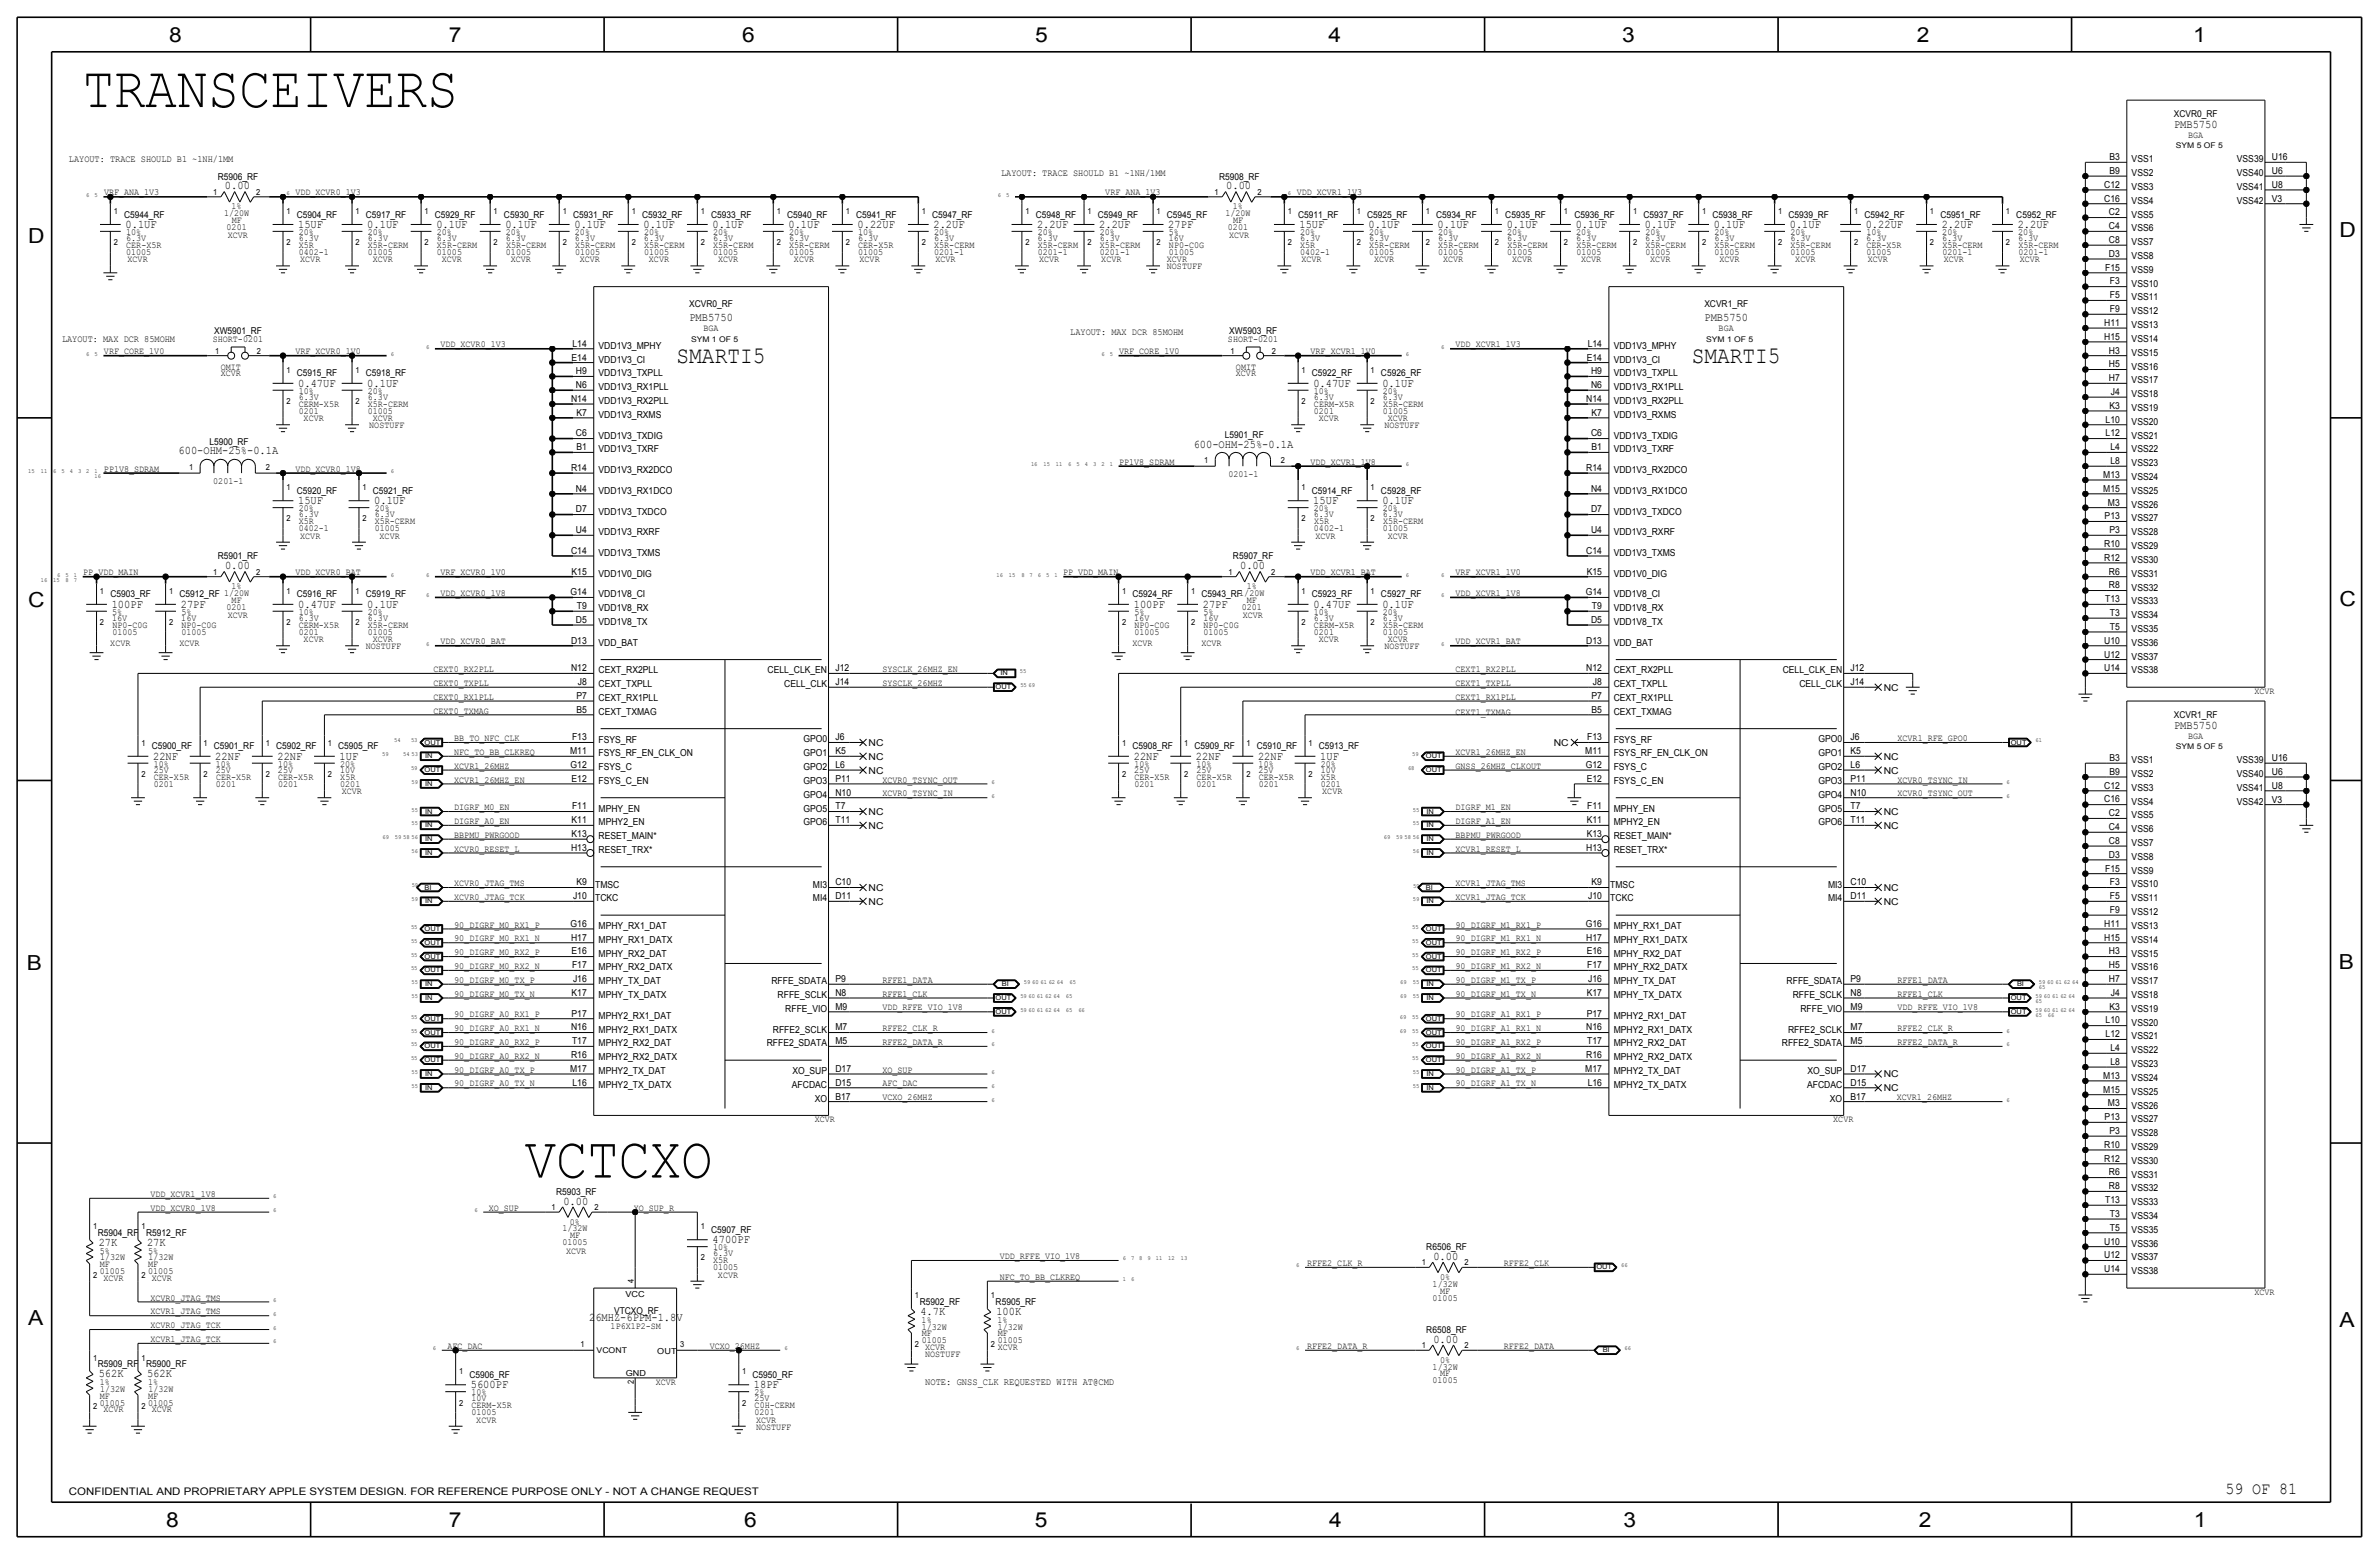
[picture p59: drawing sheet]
<svg xmlns="http://www.w3.org/2000/svg" width="875mm" height="572mm" viewBox="0 0 875 572" stroke-linecap="round" stroke-linejoin="round" font-family="sans-serif">
<defs><g id="words">
<g font-size="21.5" fill="#030303">
<text x="30.4" y="39.4">TRANSCEIVERS</text>
<text x="193" y="433.1">VCTCXO</text>
</g>
<g font-size="8.7" fill="#030303">
<text x="248.9" y="133.3">SMARTI5</text>
<text x="622.3" y="133.3">SMARTI5</text>
</g>
<g font-size="7.6" fill="#030303">
<text x="62.2" y="15.5">8</text>
<text x="165.1" y="15.5">7</text>
<text x="273" y="15.5">6</text>
<text x="380.7" y="15.5">5</text>
<text x="488.6" y="15.5">4</text>
<text x="596.6" y="15.5">3</text>
<text x="705.1" y="15.5">2</text>
<text x="806.7" y="15.5">1</text>
<text x="10.4" y="89.4">D</text>
<text x="860.5" y="87.1">D</text>
<text x="10.4" y="223.3">C</text>
<text x="860.5" y="222.8">C</text>
<text x="9.9" y="356.6">B</text>
<text x="860.3" y="356.4">B</text>
<text x="10.4" y="487.4">A</text>
<text x="860.5" y="488.2">A</text>
<text x="61.2" y="561.6">8</text>
<text x="165" y="561.6">7</text>
<text x="273.8" y="561.6">6</text>
<text x="380.7" y="561.6">5</text>
<text x="488.9" y="561.6">4</text>
<text x="597.1" y="561.6">3</text>
<text x="705.8" y="561.6">2</text>
<text x="806.9" y="561.6">1</text>
</g>
<text font-size="6.2" fill="#030303" x="818.5" y="549.5">59 OF 81</text>
<g font-size="4.3" fill="#030303">
<text x="799.6" y="47">PMB5750</text>
<text x="82.7" y="69.6">0.00</text>
<text x="451" y="69.6">0.00</text>
<text x="46.2" y="83.8">0.1UF</text>
<text x="109.7" y="83.8">15UF</text>
<text x="135.1" y="83.8">0.1UF</text>
<text x="160.5" y="83.8">0.1UF</text>
<text x="185.9" y="83.8">0.1UF</text>
<text x="211.3" y="83.8">0.1UF</text>
<text x="236.7" y="83.8">0.1UF</text>
<text x="262.1" y="83.8">0.1UF</text>
<text x="290" y="83.8">0.1UF</text>
<text x="315.4" y="83.8">0.22UF</text>
<text x="343.4" y="83.8">2.2UF</text>
<text x="381.5" y="83.8">2.2UF</text>
<text x="404.3" y="83.8">2.2UF</text>
<text x="429.7" y="83.8">27PF</text>
<text x="478" y="83.8">15UF</text>
<text x="503.4" y="83.8">0.1UF</text>
<text x="528.8" y="83.8">0.1UF</text>
<text x="554.2" y="83.8">0.1UF</text>
<text x="579.6" y="83.8">0.1UF</text>
<text x="605" y="83.8">0.1UF</text>
<text x="630.4" y="83.8">0.1UF</text>
<text x="658.3" y="83.8">0.1UF</text>
<text x="686.3" y="83.8">0.22UF</text>
<text x="714.2" y="83.8">2.2UF</text>
<text x="742.1" y="83.8">2.2UF</text>
<text x="253.6" y="118.1">PMB5750</text>
<text x="626.9" y="118.1">PMB5750</text>
<text x="109.7" y="142.2">0.47UF</text>
<text x="135.1" y="142.2">0.1UF</text>
<text x="483.1" y="142.2">0.47UF</text>
<text x="508.5" y="142.2">0.1UF</text>
<text x="65.7" y="167.1">600-OHM-25%-0.1A</text>
<text x="439.1" y="164.6">600-OHM-25%-0.1A</text>
<text x="109.7" y="185.4">15UF</text>
<text x="137.6" y="185.4">0.1UF</text>
<text x="483.1" y="185.4">15UF</text>
<text x="508.5" y="185.4">0.1UF</text>
<text x="82.8" y="209.3">0.00</text>
<text x="456.1" y="209.3">0.00</text>
<text x="41.1" y="223.5">100PF</text>
<text x="66.5" y="223.5">27PF</text>
<text x="109.7" y="223.5">0.47UF</text>
<text x="135.1" y="223.5">0.1UF</text>
<text x="417" y="223.5">100PF</text>
<text x="442.4" y="223.5">27PF</text>
<text x="483.1" y="223.5">0.47UF</text>
<text x="508.5" y="223.5">0.1UF</text>
<text x="799.6" y="268">PMB5750</text>
<text x="56.3" y="279.4">22NF</text>
<text x="79.2" y="279.4">22NF</text>
<text x="102.1" y="279.4">22NF</text>
<text x="124.9" y="279.4">1UF</text>
<text x="417" y="279.4">22NF</text>
<text x="439.9" y="279.4">22NF</text>
<text x="462.7" y="279.4">22NF</text>
<text x="485.6" y="279.4">1UF</text>
<text x="207.2" y="443">0.00</text>
<text x="36.3" y="458.2">27K</text>
<text x="54.1" y="458.2">27K</text>
<text x="262.1" y="457.2">4700PF</text>
<text x="527.2" y="463.3">0.00</text>
<text x="216.7" y="486">26MHZ-6PPM-1.8V</text>
<text x="338.5" y="483.6">4.7K</text>
<text x="366.5" y="483.6">100K</text>
<text x="527.2" y="493.8">0.00</text>
<text x="36.3" y="506.5">562K</text>
<text x="54.1" y="506.5">562K</text>
<text x="173.2" y="510.5">5600PF</text>
<text x="277.3" y="510.5">18PF</text>
</g>
<text font-size="3.8" fill="#030303" x="25.3" y="549.9">CONFIDENTIAL AND PROPRIETARY APPLE SYSTEM DESIGN. FOR REFERENCE PURPOSE ONLY - NOT A CHANGE REQUEST</text>
<text font-size="3.6" fill="#030303" x="340.3" y="509.3">NOTE: GNSS_CLK REQUESTED WITH AT@CMD</text>
<g font-size="3.5" fill="#030303">
<text x="799.6" y="43.2">XCVR0_RF</text>
<text x="804.9" y="50.7">BGA</text>
<text x="25.4" y="59.7">LAYOUT: TRACE SHOULD B1 ~1NH/1MM</text>
<text x="775.9" y="58.9">B3</text>
<text x="784.1" y="59.7">VSS1</text>
<text x="822.8" y="59.7">VSS39</text>
<text x="835.6" y="58.9">U16</text>
<text x="368.2" y="64.8">LAYOUT: TRACE SHOULD B1 ~1NH/1MM</text>
<text x="775.9" y="64">B9</text>
<text x="784.1" y="64.8">VSS2</text>
<text x="822.8" y="64.8">VSS40</text>
<text x="835.6" y="64">U6</text>
<text x="38.3" y="71.9">VRF_ANA_1V3</text>
<text x="80.1" y="66">R5906_RF</text>
<text x="108.7" y="71.9">VDD_XCVR0_1V3</text>
<text x="406.6" y="71.9">VRF_ANA_1V3</text>
<text x="448.4" y="66">R5908_RF</text>
<text x="477" y="71.9">VDD_XCVR1_1V3</text>
<text x="773.9" y="69">C12</text>
<text x="784.1" y="69.8">VSS3</text>
<text x="822.8" y="69.9">VSS41</text>
<text x="835.6" y="69.1">U8</text>
<text x="85.2" y="77">1%</text>
<text x="453.5" y="77">1%</text>
<text x="773.9" y="74.1">C16</text>
<text x="784.1" y="74.9">VSS4</text>
<text x="822.8" y="74.9">VSS42</text>
<text x="835.6" y="74.2">V3</text>
<text x="45.7" y="80">C5944_RF</text>
<text x="82.4" y="79.5">1/20W</text>
<text x="85.2" y="82">MF</text>
<text x="109.2" y="80">C5904_RF</text>
<text x="134.6" y="80">C5917_RF</text>
<text x="160" y="80">C5929_RF</text>
<text x="185.4" y="80">C5930_RF</text>
<text x="210.8" y="80">C5931_RF</text>
<text x="236.2" y="80">C5932_RF</text>
<text x="261.6" y="80">C5933_RF</text>
<text x="289.5" y="80">C5940_RF</text>
<text x="314.9" y="80">C5941_RF</text>
<text x="342.8" y="80">C5947_RF</text>
<text x="380.9" y="80">C5948_RF</text>
<text x="403.8" y="80">C5949_RF</text>
<text x="429.2" y="80">C5945_RF</text>
<text x="450.7" y="79.5">1/20W</text>
<text x="453.5" y="82">MF</text>
<text x="477.5" y="80">C5911_RF</text>
<text x="502.9" y="80">C5925_RF</text>
<text x="528.3" y="80">C5934_RF</text>
<text x="553.7" y="80">C5935_RF</text>
<text x="579.1" y="80">C5936_RF</text>
<text x="604.5" y="80">C5937_RF</text>
<text x="629.9" y="80">C5938_RF</text>
<text x="657.8" y="80">C5939_RF</text>
<text x="685.7" y="80">C5942_RF</text>
<text x="713.7" y="80">C5951_RF</text>
<text x="741.6" y="80">C5952_RF</text>
<text x="775.7" y="79.2">C2</text>
<text x="784.1" y="80">VSS5</text>
<text x="46.4" y="88.7">6.3V</text>
<text x="46.4" y="86.4">10%</text>
<text x="83.4" y="84.6">0201</text>
<text x="83.8" y="87.6">XCVR</text>
<text x="109.9" y="88.7">6.3V</text>
<text x="109.9" y="86.4">20%</text>
<text x="135.3" y="86.4">20%</text>
<text x="135.3" y="88.6">6.3V</text>
<text x="160.7" y="88.7">6.3V</text>
<text x="160.7" y="86.4">20%</text>
<text x="186.1" y="88.7">6.3V</text>
<text x="186.1" y="86.4">20%</text>
<text x="211.5" y="88.7">6.3V</text>
<text x="211.5" y="86.4">20%</text>
<text x="236.9" y="88.7">6.3V</text>
<text x="236.9" y="86.4">20%</text>
<text x="262.3" y="88.7">6.3V</text>
<text x="262.3" y="86.4">20%</text>
<text x="290.2" y="88.7">6.3V</text>
<text x="290.2" y="86.4">20%</text>
<text x="315.6" y="88.7">6.3V</text>
<text x="315.6" y="86.4">10%</text>
<text x="343.6" y="88.7">6.3V</text>
<text x="343.6" y="86.4">20%</text>
<text x="381.7" y="88.7">6.3V</text>
<text x="381.7" y="86.4">20%</text>
<text x="404.5" y="88.7">6.3V</text>
<text x="404.5" y="86.4">20%</text>
<text x="429.9" y="88.7">16V</text>
<text x="429.9" y="86.4">5%</text>
<text x="451.7" y="84.6">0201</text>
<text x="452.1" y="87.6">XCVR</text>
<text x="478.2" y="88.7">6.3V</text>
<text x="478.2" y="86.4">20%</text>
<text x="503.6" y="88.7">6.3V</text>
<text x="503.6" y="86.4">20%</text>
<text x="529" y="88.7">6.3V</text>
<text x="529" y="86.4">20%</text>
<text x="554.4" y="88.7">6.3V</text>
<text x="554.4" y="86.4">20%</text>
<text x="579.8" y="88.7">6.3V</text>
<text x="579.8" y="86.4">20%</text>
<text x="605.2" y="88.7">6.3V</text>
<text x="605.2" y="86.4">20%</text>
<text x="630.6" y="88.7">6.3V</text>
<text x="630.6" y="86.4">20%</text>
<text x="658.5" y="88.7">6.3V</text>
<text x="658.5" y="86.4">20%</text>
<text x="686.5" y="88.7">6.3V</text>
<text x="686.5" y="86.4">10%</text>
<text x="714.4" y="88.7">6.3V</text>
<text x="714.4" y="86.4">20%</text>
<text x="742.3" y="88.7">6.3V</text>
<text x="742.4" y="86.4">20%</text>
<text x="775.7" y="89.4">C8</text>
<text x="775.7" y="84.3">C4</text>
<text x="784.1" y="85.1">VSS6</text>
<text x="46.4" y="93.7">01005</text>
<text x="46.4" y="91.2">CER-X5R</text>
<text x="109.9" y="93.7">0402-1</text>
<text x="109.9" y="91.2">X5R</text>
<text x="135.3" y="93.7">01005</text>
<text x="135.3" y="91.2">X5R-CERM</text>
<text x="160.7" y="93.7">01005</text>
<text x="160.7" y="91.2">X5R-CERM</text>
<text x="186.1" y="93.7">01005</text>
<text x="186.1" y="91.2">X5R-CERM</text>
<text x="211.5" y="93.7">01005</text>
<text x="211.5" y="91.2">X5R-CERM</text>
<text x="236.9" y="93.7">01005</text>
<text x="236.9" y="91.2">X5R-CERM</text>
<text x="262.3" y="93.7">01005</text>
<text x="262.3" y="91.2">X5R-CERM</text>
<text x="290.2" y="93.7">01005</text>
<text x="290.3" y="91.2">X5R-CERM</text>
<text x="315.7" y="93.7">01005</text>
<text x="315.7" y="91.2">CER-X5R</text>
<text x="343.6" y="93.7">0201-1</text>
<text x="343.6" y="91.2">X5R-CERM</text>
<text x="381.7" y="93.7">0201-1</text>
<text x="381.7" y="91.2">X5R-CERM</text>
<text x="404.6" y="93.7">0201-1</text>
<text x="404.6" y="91.2">X5R-CERM</text>
<text x="430" y="93.7">01005</text>
<text x="430" y="91.2">NP0-C0G</text>
<text x="478.2" y="93.7">0402-1</text>
<text x="478.2" y="91.2">X5R</text>
<text x="503.6" y="93.7">01005</text>
<text x="503.6" y="91.2">X5R-CERM</text>
<text x="529" y="93.7">01005</text>
<text x="529" y="91.2">X5R-CERM</text>
<text x="554.4" y="93.7">01005</text>
<text x="554.4" y="91.2">X5R-CERM</text>
<text x="579.8" y="93.7">01005</text>
<text x="579.8" y="91.2">X5R-CERM</text>
<text x="605.2" y="93.7">01005</text>
<text x="605.2" y="91.2">X5R-CERM</text>
<text x="630.6" y="93.7">01005</text>
<text x="630.6" y="91.2">X5R-CERM</text>
<text x="658.5" y="93.7">01005</text>
<text x="658.6" y="91.2">X5R-CERM</text>
<text x="686.5" y="93.7">01005</text>
<text x="686.5" y="91.2">CER-X5R</text>
<text x="714.4" y="93.7">0201-1</text>
<text x="714.5" y="91.2">X5R-CERM</text>
<text x="742.4" y="93.7">0201-1</text>
<text x="742.4" y="91.2">X5R-CERM</text>
<text x="775.7" y="94.4">D3</text>
<text x="784.1" y="95.2">VSS8</text>
<text x="784.1" y="90.2">VSS7</text>
<text x="46.9" y="96.5">XCVR</text>
<text x="110.4" y="96.5">XCVR</text>
<text x="137.1" y="96.5">XCVR</text>
<text x="162.5" y="96.5">XCVR</text>
<text x="187.9" y="96.5">XCVR</text>
<text x="213.3" y="96.5">XCVR</text>
<text x="238.7" y="96.5">XCVR</text>
<text x="264.1" y="96.5">XCVR</text>
<text x="292" y="96.5">XCVR</text>
<text x="316.2" y="96.5">XCVR</text>
<text x="344.1" y="96.5">XCVR</text>
<text x="382.2" y="96.5">XCVR</text>
<text x="405.1" y="96.5">XCVR</text>
<text x="429.2" y="96.5">XCVR</text>
<text x="429.2" y="99.1">NOSTUFF</text>
<text x="478.7" y="96.5">XCVR</text>
<text x="505.4" y="96.5">XCVR</text>
<text x="530.8" y="96.5">XCVR</text>
<text x="556.2" y="96.5">XCVR</text>
<text x="581.6" y="96.5">XCVR</text>
<text x="607" y="96.5">XCVR</text>
<text x="632.4" y="96.5">XCVR</text>
<text x="660.3" y="96.5">XCVR</text>
<text x="687" y="96.5">XCVR</text>
<text x="715" y="96.5">XCVR</text>
<text x="742.9" y="96.5">XCVR</text>
<text x="774.3" y="99.5">F15</text>
<text x="784.1" y="100.3">VSS9</text>
<text x="776" y="104.6">F3</text>
<text x="784.1" y="105.4">VSS10</text>
<text x="253.5" y="113">XCVR0_RF</text>
<text x="626.9" y="113">XCVR1_RF</text>
<text x="776" y="109.7">F5</text>
<text x="784.1" y="110.5">VSS11</text>
<text x="773.9" y="119.9">H11</text>
<text x="776" y="114.8">F9</text>
<text x="784.1" y="115.6">VSS12</text>
<text x="22.8" y="125.7">LAYOUT: MAX DCR 85MOHM</text>
<text x="78.3" y="125.7">SHORT-0201</text>
<text x="78.8" y="122.9">XW5901_RF</text>
<text x="258.8" y="121.9">BGA</text>
<text x="393.7" y="123.2">LAYOUT: MAX DCR 85MOHM</text>
<text x="451.7" y="125.7">SHORT-0201</text>
<text x="452.1" y="122.9">XW5903_RF</text>
<text x="632.1" y="121.9">BGA</text>
<text x="773.9" y="124.9">H15</text>
<text x="784.1" y="120.6">VSS13</text>
<text x="784.1" y="125.7">VSS14</text>
<text x="38.3" y="130.3">VRF_CORE_1V0</text>
<text x="108.7" y="130.3">VRF_XCVR0_1V0</text>
<text x="162" y="127.8">VDD_XCVR0_1V3</text>
<text x="210.6" y="127.5">L14</text>
<text x="220.2" y="128.3">VDD1V3_MPHY</text>
<text x="411.6" y="130.3">VRF_CORE_1V0</text>
<text x="482" y="130.3">VRF_XCVR1_1V0</text>
<text x="535.4" y="127.8">VDD_XCVR1_1V3</text>
<text x="584" y="127.5">L14</text>
<text x="593.5" y="128.3">VDD1V3_MPHY</text>
<text x="775.7" y="130">H3</text>
<text x="784.1" y="130.8">VSS15</text>
<text x="81.2" y="135.9">OMIT</text>
<text x="210.2" y="132.6">E14</text>
<text x="211.8" y="137.7">H9</text>
<text x="220.2" y="133.4">VDD1V3_CI</text>
<text x="454.6" y="135.9">OMIT</text>
<text x="583.6" y="132.6">E14</text>
<text x="585.2" y="137.7">H9</text>
<text x="593.5" y="133.4">VDD1V3_CI</text>
<text x="775.7" y="135.1">H5</text>
<text x="784.1" y="135.9">VSS16</text>
<text x="81.2" y="138.4">XCVR</text>
<text x="109.2" y="138.4">C5915_RF</text>
<text x="134.6" y="138.4">C5918_RF</text>
<text x="211.8" y="142.7">N6</text>
<text x="220.2" y="138.4">VDD1V3_TXPLL</text>
<text x="220.2" y="143.5">VDD1V3_RX1PLL</text>
<text x="454.6" y="138.4">XCVR</text>
<text x="482.5" y="138.4">C5922_RF</text>
<text x="508" y="138.4">C5926_RF</text>
<text x="585.2" y="142.7">N6</text>
<text x="593.5" y="138.4">VDD1V3_TXPLL</text>
<text x="593.5" y="143.5">VDD1V3_RX1PLL</text>
<text x="775.7" y="140.2">H7</text>
<text x="784.1" y="141">VSS17</text>
<text x="109.9" y="144.8">10%</text>
<text x="109.9" y="149.6">CERM-X5R</text>
<text x="109.9" y="147.1">6.3V</text>
<text x="135.3" y="144.8">20%</text>
<text x="135.3" y="149.6">X5R-CERM</text>
<text x="135.3" y="147.1">6.3V</text>
<text x="210.1" y="147.8">N14</text>
<text x="220.2" y="148.6">VDD1V3_RX2PLL</text>
<text x="483.2" y="147.1">6.3V</text>
<text x="483.3" y="144.8">10%</text>
<text x="483.3" y="149.6">CERM-X5R</text>
<text x="508.6" y="147.1">6.3V</text>
<text x="508.7" y="144.8">20%</text>
<text x="508.7" y="149.6">X5R-CERM</text>
<text x="583.4" y="147.8">N14</text>
<text x="593.5" y="148.6">VDD1V3_RX2PLL</text>
<text x="776.4" y="145.3">J4</text>
<text x="784.1" y="146">VSS18</text>
<text x="109.9" y="152.2">0201</text>
<text x="111.7" y="154.9">XCVR</text>
<text x="135.3" y="152.2">01005</text>
<text x="137.1" y="154.9">XCVR</text>
<text x="212" y="152.9">K7</text>
<text x="220.2" y="153.7">VDD1V3_RXMS</text>
<text x="483.3" y="152.2">0201</text>
<text x="485.1" y="154.9">XCVR</text>
<text x="508.7" y="152.2">01005</text>
<text x="510.5" y="154.9">XCVR</text>
<text x="585.4" y="152.9">K7</text>
<text x="593.5" y="153.7">VDD1V3_RXMS</text>
<text x="774.5" y="155.4">L10</text>
<text x="775.9" y="150.3">K3</text>
<text x="784.1" y="151.1">VSS19</text>
<text x="135.8" y="157.5">NOSTUFF</text>
<text x="211.8" y="160.5">C6</text>
<text x="220.2" y="161.3">VDD1V3_TXDIG</text>
<text x="450.5" y="161">L5901_RF</text>
<text x="509.2" y="157.5">NOSTUFF</text>
<text x="585.2" y="160.5">C6</text>
<text x="593.5" y="161.3">VDD1V3_TXDIG</text>
<text x="774.5" y="160.5">L12</text>
<text x="784.1" y="156.2">VSS20</text>
<text x="784.1" y="161.3">VSS21</text>
<text x="77.1" y="163.6">L5900_RF</text>
<text x="212" y="165.6">B1</text>
<text x="220.2" y="166.4">VDD1V3_TXRF</text>
<text x="585.4" y="165.6">B1</text>
<text x="593.5" y="166.4">VDD1V3_TXRF</text>
<text x="776.2" y="165.6">L4</text>
<text x="784.1" y="166.4">VSS22</text>
<text x="38.3" y="173.5">PP1V8_SDRAM</text>
<text x="108.7" y="173.5">VDD_XCVR0_1V8</text>
<text x="210.1" y="173.2">R14</text>
<text x="220.2" y="174">VDD1V3_RX2DCO</text>
<text x="411.6" y="171">PP1V8_SDRAM</text>
<text x="482" y="171">VDD_XCVR1_1V8</text>
<text x="583.4" y="173.2">R14</text>
<text x="593.5" y="174">VDD1V3_RX2DCO</text>
<text x="776.2" y="170.7">L8</text>
<text x="784.1" y="171.5">VSS23</text>
<text x="78.5" y="178.1">0201-1</text>
<text x="451.8" y="175.5">0201-1</text>
<text x="773.6" y="175.7">M13</text>
<text x="784.1" y="176.5">VSS24</text>
<text x="109.2" y="181.6">C5920_RF</text>
<text x="137.1" y="181.6">C5921_RF</text>
<text x="211.8" y="180.8">N4</text>
<text x="220.2" y="181.6">VDD1V3_RX1DCO</text>
<text x="482.5" y="181.6">C5914_RF</text>
<text x="508" y="181.6">C5928_RF</text>
<text x="585.2" y="180.8">N4</text>
<text x="593.5" y="181.6">VDD1V3_RX1DCO</text>
<text x="773.6" y="180.8">M15</text>
<text x="775.3" y="185.9">M3</text>
<text x="784.1" y="181.6">VSS25</text>
<text x="109.9" y="190.3">6.3V</text>
<text x="109.9" y="188">20%</text>
<text x="137.8" y="188">20%</text>
<text x="137.9" y="190.2">6.3V</text>
<text x="211.8" y="188.5">D7</text>
<text x="220.2" y="189.2">VDD1V3_TXDCO</text>
<text x="483.3" y="190.3">6.3V</text>
<text x="483.3" y="188">20%</text>
<text x="508.6" y="190.3">6.3V</text>
<text x="508.7" y="188">20%</text>
<text x="585.2" y="188.5">D7</text>
<text x="593.5" y="189.2">VDD1V3_TXDCO</text>
<text x="774.1" y="191">P13</text>
<text x="784.1" y="186.7">VSS26</text>
<text x="784.1" y="191.8">VSS27</text>
<text x="109.9" y="195.3">0402-1</text>
<text x="109.9" y="192.8">X5R</text>
<text x="137.8" y="195.3">01005</text>
<text x="137.9" y="192.8">X5R-CERM</text>
<text x="211.8" y="196.1">U4</text>
<text x="220.2" y="196.9">VDD1V3_RXRF</text>
<text x="483.3" y="195.3">0402-1</text>
<text x="483.3" y="192.8">X5R</text>
<text x="508.7" y="195.3">01005</text>
<text x="508.7" y="192.8">X5R-CERM</text>
<text x="585.2" y="196.1">U4</text>
<text x="593.5" y="196.9">VDD1V3_RXRF</text>
<text x="775.9" y="196.1">P3</text>
<text x="784.1" y="196.9">VSS28</text>
<text x="110.4" y="198.1">XCVR</text>
<text x="139.6" y="198.1">XCVR</text>
<text x="210.1" y="203.7">C14</text>
<text x="483.8" y="198.1">XCVR</text>
<text x="510.5" y="198.1">XCVR</text>
<text x="583.4" y="203.7">C14</text>
<text x="773.9" y="201.2">R10</text>
<text x="784.1" y="201.9">VSS29</text>
<text x="80.1" y="205.7">R5901_RF</text>
<text x="220.2" y="204.5">VDD1V3_TXMS</text>
<text x="453.5" y="205.7">R5907_RF</text>
<text x="593.5" y="204.5">VDD1V3_TXMS</text>
<text x="773.9" y="206.2">R12</text>
<text x="784.1" y="207">VSS30</text>
<text x="30.6" y="211.6">PP_VDD_MAIN</text>
<text x="108.7" y="211.6">VDD_XCVR0_BAT</text>
<text x="162" y="211.6">VRF_XCVR0_1V0</text>
<text x="210.2" y="211.3">K15</text>
<text x="220.2" y="212.1">VDD1V0_DIG</text>
<text x="391" y="211.6">PP_VDD_MAIN</text>
<text x="482" y="211.6">VDD_XCVR1_BAT</text>
<text x="535.4" y="211.6">VRF_XCVR1_1V0</text>
<text x="583.6" y="211.3">K15</text>
<text x="593.5" y="212.1">VDD1V0_DIG</text>
<text x="775.7" y="211.3">R6</text>
<text x="784.1" y="212.1">VSS31</text>
<text x="40.6" y="219.7">C5903_RF</text>
<text x="66" y="219.7">C5912_RF 1/20W</text>
<text x="85.2" y="216.7">1%</text>
<text x="85.2" y="221.7">MF</text>
<text x="109.2" y="219.7">C5916_RF</text>
<text x="134.6" y="219.7">C5919_RF</text>
<text x="162" y="219.2">VDD_XCVR0_1V8</text>
<text x="209.9" y="218.9">G14</text>
<text x="220.2" y="219.7">VDD1V8_CI</text>
<text x="416.5" y="219.7">C5924_RF</text>
<text x="441.9" y="219.7">C5943_RF1/20W</text>
<text x="458.5" y="216.7">1%</text>
<text x="458.6" y="221.7">MF</text>
<text x="482.5" y="219.7">C5923_RF</text>
<text x="508" y="219.7">C5927_RF</text>
<text x="535.4" y="219.2">VDD_XCVR1_1V8</text>
<text x="583.3" y="218.9">G14</text>
<text x="593.5" y="219.7">VDD1V8_CI</text>
<text x="774.3" y="221.5">T13</text>
<text x="775.7" y="216.4">R8</text>
<text x="784.1" y="217.2">VSS32</text>
<text x="41.3" y="226.1">5%</text>
<text x="66.7" y="226.1">5%</text>
<text x="83.3" y="224.3">0201</text>
<text x="83.7" y="227.3">XCVR</text>
<text x="109.9" y="226.1">10%</text>
<text x="135.3" y="226.1">20%</text>
<text x="212.2" y="224">T9</text>
<text x="220.2" y="224.8">VDD1V8_RX</text>
<text x="417.2" y="226.1">5%</text>
<text x="442.6" y="226.1">5%</text>
<text x="456.7" y="224.3">0201</text>
<text x="457.1" y="227.3">XCVR</text>
<text x="483.3" y="226.1">10%</text>
<text x="508.7" y="226.1">20%</text>
<text x="585.6" y="224">T9</text>
<text x="593.5" y="224.8">VDD1V8_RX</text>
<text x="776" y="226.6">T3</text>
<text x="784.1" y="222.3">VSS33</text>
<text x="784.1" y="227.3">VSS34</text>
<text x="41.3" y="228.4">16V</text>
<text x="41.3" y="233.4">01005</text>
<text x="41.3" y="230.9">NP0-C0G</text>
<text x="66.7" y="228.4">16V</text>
<text x="66.7" y="233.4">01005</text>
<text x="66.7" y="230.9">NP0-C0G</text>
<text x="109.9" y="233.4">0201</text>
<text x="109.9" y="230.9">CERM-X5R</text>
<text x="109.9" y="228.3">6.3V</text>
<text x="135.3" y="233.4">01005</text>
<text x="135.3" y="230.9">X5R-CERM</text>
<text x="135.3" y="228.3">6.3V</text>
<text x="211.8" y="229.1">D5</text>
<text x="220.2" y="229.9">VDD1V8_TX</text>
<text x="417.2" y="228.4">16V</text>
<text x="417.3" y="233.4">01005</text>
<text x="417.3" y="230.9">NP0-C0G</text>
<text x="442.6" y="228.4">16V</text>
<text x="442.7" y="233.4">01005</text>
<text x="442.7" y="230.9">NP0-C0G</text>
<text x="483.2" y="228.4">6.3V</text>
<text x="483.3" y="233.4">0201</text>
<text x="483.3" y="230.9">CERM-X5R</text>
<text x="508.6" y="228.4">6.3V</text>
<text x="508.7" y="233.4">01005</text>
<text x="508.7" y="230.9">X5R-CERM</text>
<text x="585.2" y="229.1">D5</text>
<text x="593.5" y="229.9">VDD1V8_TX</text>
<text x="776" y="231.6">T5</text>
<text x="784.1" y="232.4">VSS35</text>
<text x="40.6" y="237.5">XCVR</text>
<text x="66" y="237.5">XCVR</text>
<text x="111.7" y="236.2">XCVR</text>
<text x="134.6" y="238.8">NOSTUFF</text>
<text x="137.1" y="236.2">XCVR</text>
<text x="162" y="237">VDD_XCVR0_BAT</text>
<text x="210.1" y="236.7">D13</text>
<text x="220.2" y="237.5">VDD_BAT</text>
<text x="416.5" y="237.5">XCVR</text>
<text x="441.9" y="237.5">XCVR</text>
<text x="485.1" y="236.2">XCVR</text>
<text x="509.2" y="238.8">NOSTUFF</text>
<text x="510.5" y="236.2">XCVR</text>
<text x="535.4" y="237">VDD_XCVR1_BAT</text>
<text x="583.4" y="236.7">D13</text>
<text x="593.5" y="237.5">VDD_BAT</text>
<text x="773.9" y="236.7">U10</text>
<text x="784.1" y="237.5">VSS36</text>
<text x="773.9" y="241.8">U12</text>
<text x="784.1" y="242.6">VSS37</text>
<text x="159.5" y="247.2">CEXT0_RX2PLL</text>
<text x="210.1" y="246.9">N12</text>
<text x="212.5" y="251.9">J8</text>
<text x="220.2" y="247.7">CEXT_RX2PLL</text>
<text x="282.3" y="247.6">CELL_CLK_EN</text>
<text x="307.3" y="246.9">J12</text>
<text x="307.3" y="251.9">J14</text>
<text x="324.6" y="247.1">SYSCLK_26MHZ_EN</text>
<text x="535.4" y="247.2">CEXT1_RX2PLL</text>
<text x="583.4" y="246.9">N12</text>
<text x="585.9" y="251.9">J8</text>
<text x="593.5" y="247.7">CEXT_RX2PLL</text>
<text x="655.7" y="247.6">CELL_CLK_EN</text>
<text x="680.7" y="246.9">J12</text>
<text x="680.7" y="251.9">J14</text>
<text x="773.9" y="246.9">U14</text>
<text x="784.1" y="247.7">VSS38</text>
<text x="159.5" y="257.3">CEXT0_RX1PLL</text>
<text x="159.5" y="252.2">CEXT0_TXPLL</text>
<text x="212" y="257">P7</text>
<text x="220.2" y="252.7">CEXT_TXPLL</text>
<text x="220.2" y="257.8">CEXT_RX1PLL</text>
<text x="288.5" y="252.7">CELL_CLK</text>
<text x="324.6" y="252.2">SYSCLK_26MHZ</text>
<text x="535.4" y="257.3">CEXT1_RX1PLL</text>
<text x="535.4" y="252.2">CEXT1_TXPLL</text>
<text x="585.4" y="257">P7</text>
<text x="593.5" y="252.7">CEXT_TXPLL</text>
<text x="593.5" y="257.8">CEXT_RX1PLL</text>
<text x="661.9" y="252.7">CELL_CLK</text>
<text x="692.9" y="254">NC</text>
<text x="829.3" y="255.3">XCVR</text>
<text x="159.5" y="262.4">CEXT0_TXMAG</text>
<text x="212" y="262.1">B5</text>
<text x="220.2" y="262.9">CEXT_TXMAG</text>
<text x="535.4" y="262.9">CEXT1_TXMAG</text>
<text x="585.4" y="262.1">B5</text>
<text x="593.5" y="262.9">CEXT_TXMAG</text>
<text x="799.6" y="264.2">XCVR1_RF</text>
<text x="55.8" y="275.6">C5900_RF</text>
<text x="78.7" y="275.6">C5901_RF</text>
<text x="101.5" y="275.6">C5902_RF</text>
<text x="124.4" y="275.6">C5905_RF</text>
<text x="167.1" y="272.6">BB_TO_NFC_CLK</text>
<text x="210.4" y="272.3">F13</text>
<text x="220.2" y="273.1">FSYS_RF</text>
<text x="295.5" y="273">GPO0</text>
<text x="307.3" y="272.3">J6</text>
<text x="319.5" y="274.3">NC</text>
<text x="416.5" y="275.6">C5908_RF</text>
<text x="439.4" y="275.6">C5909_RF</text>
<text x="462.2" y="275.6">C5910_RF</text>
<text x="485.1" y="275.6">C5913_RF</text>
<text x="571.5" y="274.3">NC</text>
<text x="583.8" y="272.3">F13</text>
<text x="593.5" y="273.1">FSYS_RF</text>
<text x="668.9" y="273">GPO0</text>
<text x="680.7" y="272.3">J6</text>
<text x="697.9" y="272.5">XCVR1_RFE_GPO0</text>
<text x="804.9" y="271.7">BGA</text>
<text x="56.5" y="282">10%</text>
<text x="79.4" y="282">10%</text>
<text x="102.3" y="282">10%</text>
<text x="125.1" y="282">20%</text>
<text x="167.1" y="277.6">NFC_TO_BB_CLKREQ</text>
<text x="209.7" y="277.3">M11</text>
<text x="220.2" y="278.1">FSYS_RF_EN_CLK_ON</text>
<text x="295.5" y="278.1">GPO1</text>
<text x="307.3" y="277.3">K5</text>
<text x="319.5" y="279.4">NC</text>
<text x="417.2" y="282">10%</text>
<text x="440.1" y="282">10%</text>
<text x="462.9" y="282">10%</text>
<text x="485.8" y="282">20%</text>
<text x="535.4" y="277.6">XCVR1_26MHZ_EN</text>
<text x="583.1" y="277.3">M11</text>
<text x="593.5" y="278.1">FSYS_RF_EN_CLK_ON</text>
<text x="668.9" y="278.1">GPO1</text>
<text x="680.7" y="277.3">K5</text>
<text x="692.9" y="279.4">NC</text>
<text x="775.9" y="279.9">B3</text>
<text x="784.1" y="280.7">VSS1</text>
<text x="822.8" y="280.7">VSS39</text>
<text x="835.6" y="279.9">U16</text>
<text x="56.5" y="284.2">25V</text>
<text x="56.6" y="286.8">CER-X5R</text>
<text x="79.4" y="284.2">25V</text>
<text x="79.5" y="286.8">CER-X5R</text>
<text x="102.2" y="284.2">25V</text>
<text x="102.3" y="286.8">CER-X5R</text>
<text x="125.1" y="284.2">10V</text>
<text x="125.2" y="286.8">X5R</text>
<text x="167.1" y="287.8">XCVR1_26MHZ_EN</text>
<text x="167.1" y="282.7">XCVR1_26MHZ</text>
<text x="209.9" y="282.4">G12</text>
<text x="210.2" y="287.5">E12</text>
<text x="220.2" y="283.2">FSYS_C</text>
<text x="295.5" y="283.2">GPO2</text>
<text x="307.3" y="287.5">P11</text>
<text x="307.3" y="282.4">L6</text>
<text x="319.5" y="284.5">NC</text>
<text x="324.6" y="287.8">XCVR0_TSYNC_OUT</text>
<text x="417.2" y="284.2">25V</text>
<text x="417.3" y="286.8">CER-X5R</text>
<text x="440.1" y="284.2">25V</text>
<text x="440.1" y="286.8">CER-X5R</text>
<text x="462.9" y="284.2">25V</text>
<text x="463" y="286.8">CER-X5R</text>
<text x="485.8" y="284.2">10V</text>
<text x="485.9" y="286.8">X5R</text>
<text x="535.4" y="282.7">GNSS_26MHZ_CLKOUT</text>
<text x="583.3" y="282.4">G12</text>
<text x="583.6" y="287.5">E12</text>
<text x="593.5" y="283.2">FSYS_C</text>
<text x="668.9" y="283.2">GPO2</text>
<text x="680.7" y="287.5">P11</text>
<text x="680.7" y="282.4">L6</text>
<text x="692.9" y="284.5">NC</text>
<text x="697.9" y="287.8">XCVR0_TSYNC_IN</text>
<text x="775.9" y="284.9">B9</text>
<text x="784.1" y="285.7">VSS2</text>
<text x="822.8" y="285.7">VSS40</text>
<text x="835.6" y="285">U6</text>
<text x="56.6" y="289.3">0201</text>
<text x="79.4" y="289.3">0201</text>
<text x="102.3" y="289.3">0201</text>
<text x="125.1" y="289.3">0201</text>
<text x="125.7" y="292.1">XCVR</text>
<text x="220.2" y="288.3">FSYS_C_EN</text>
<text x="295.5" y="288.3">GPO3</text>
<text x="295.5" y="293.4">GPO4</text>
<text x="307.3" y="292.6">N10</text>
<text x="324.6" y="292.9">XCVR0_TSYNC_IN</text>
<text x="417.3" y="289.3">0201</text>
<text x="440.1" y="289.3">0201</text>
<text x="463" y="289.3">0201</text>
<text x="485.8" y="289.3">0201</text>
<text x="486.4" y="292.1">XCVR</text>
<text x="593.5" y="288.3">FSYS_C_EN</text>
<text x="668.9" y="288.3">GPO3</text>
<text x="668.9" y="293.4">GPO4</text>
<text x="680.7" y="292.6">N10</text>
<text x="697.9" y="292.9">XCVR0_TSYNC_OUT</text>
<text x="773.9" y="290">C12</text>
<text x="784.1" y="290.8">VSS3</text>
<text x="822.8" y="290.8">VSS41</text>
<text x="835.6" y="290.1">U8</text>
<text x="167.1" y="298">DIGRF_M0_EN</text>
<text x="210.4" y="297.7">F11</text>
<text x="220.2" y="298.5">MPHY_EN</text>
<text x="295.5" y="298.5">GPO5</text>
<text x="307.3" y="297.7">T7</text>
<text x="319.5" y="299.7">NC</text>
<text x="535.4" y="297.9">DIGRF_M1_EN</text>
<text x="583.8" y="297.7">F11</text>
<text x="593.5" y="298.5">MPHY_EN</text>
<text x="668.9" y="298.5">GPO5</text>
<text x="680.7" y="297.7">T7</text>
<text x="692.9" y="299.7">NC</text>
<text x="773.9" y="295.1">C16</text>
<text x="784.1" y="295.9">VSS4</text>
<text x="822.8" y="295.9">VSS42</text>
<text x="835.6" y="295.1">V3</text>
<text x="167.1" y="303">DIGRF_A0_EN</text>
<text x="210.2" y="302.7">K11</text>
<text x="220.2" y="303.5">MPHY2_EN</text>
<text x="295.5" y="303.5">GPO6</text>
<text x="307.3" y="302.7">T11</text>
<text x="319.5" y="304.8">NC</text>
<text x="535.4" y="303">DIGRF_A1_EN</text>
<text x="583.6" y="302.7">K11</text>
<text x="593.5" y="303.5">MPHY2_EN</text>
<text x="668.9" y="303.5">GPO6</text>
<text x="680.7" y="302.7">T11</text>
<text x="692.9" y="304.8">NC</text>
<text x="775.7" y="305.3">C4</text>
<text x="775.7" y="300.2">C2</text>
<text x="784.1" y="301">VSS5</text>
<text x="167.1" y="308.1">BBPMU_PWRGOOD</text>
<text x="210.2" y="307.8">K13</text>
<text x="220.2" y="308.6">RESET_MAIN*</text>
<text x="535.4" y="308.1">BBPMU_PWRGOOD</text>
<text x="583.6" y="307.8">K13</text>
<text x="593.5" y="308.6">RESET_MAIN*</text>
<text x="775.7" y="310.3">C8</text>
<text x="784.1" y="306.1">VSS6</text>
<text x="784.1" y="311.1">VSS7</text>
<text x="167.1" y="313.2">XCVR0_RESET_L</text>
<text x="210.1" y="312.9">H13</text>
<text x="220.2" y="313.7">RESET_TRX*</text>
<text x="535.4" y="313.2">XCVR1_RESET_L</text>
<text x="583.4" y="312.9">H13</text>
<text x="593.5" y="313.7">RESET_TRX*</text>
<text x="775.7" y="315.4">D3</text>
<text x="784.1" y="316.2">VSS8</text>
<text x="774.3" y="320.5">F15</text>
<text x="784.1" y="321.3">VSS9</text>
<text x="167.1" y="325.9">XCVR0_JTAG_TMS</text>
<text x="212" y="325.6">K9</text>
<text x="218.9" y="326.4">TMSC</text>
<text x="299" y="326.4">MI3</text>
<text x="307.3" y="325.6">C10</text>
<text x="319.5" y="327.7">NC</text>
<text x="535.4" y="325.9">XCVR1_JTAG_TMS</text>
<text x="585.4" y="325.6">K9</text>
<text x="592.3" y="326.4">TMSC</text>
<text x="672.4" y="326.4">MI3</text>
<text x="680.7" y="325.6">C10</text>
<text x="692.9" y="327.7">NC</text>
<text x="776" y="325.6">F3</text>
<text x="784.1" y="326.4">VSS10</text>
<text x="167.1" y="331">XCVR0_JTAG_TCK</text>
<text x="210.8" y="330.7">J10</text>
<text x="218.9" y="331.5">TCKC</text>
<text x="299" y="331.5">MI4</text>
<text x="307.3" y="330.7">D11</text>
<text x="319.5" y="332.7">NC</text>
<text x="535.4" y="331">XCVR1_JTAG_TCK</text>
<text x="584.1" y="330.7">J10</text>
<text x="592.3" y="331.5">TCKC</text>
<text x="672.4" y="331.5">MI4</text>
<text x="680.7" y="330.7">D11</text>
<text x="692.9" y="332.7">NC</text>
<text x="776" y="335.7">F9</text>
<text x="776" y="330.7">F5</text>
<text x="784.1" y="331.5">VSS11</text>
<text x="167.1" y="341.1">90_DIGRF_M0_RX1_P</text>
<text x="209.9" y="340.9">G16</text>
<text x="220.2" y="341.6">MPHY_RX1_DAT</text>
<text x="535.4" y="341.1">90_DIGRF_M1_RX1_P</text>
<text x="583.3" y="340.9">G16</text>
<text x="593.5" y="341.6">MPHY_RX1_DAT</text>
<text x="773.9" y="340.8">H11</text>
<text x="784.1" y="341.6">VSS13</text>
<text x="784.1" y="336.5">VSS12</text>
<text x="167.1" y="346.2">90_DIGRF_M0_RX1_N</text>
<text x="210.1" y="345.9">H17</text>
<text x="220.2" y="346.7">MPHY_RX1_DATX</text>
<text x="535.4" y="346.2">90_DIGRF_M1_RX1_N</text>
<text x="583.4" y="345.9">H17</text>
<text x="593.5" y="346.7">MPHY_RX1_DATX</text>
<text x="773.9" y="345.9">H15</text>
<text x="784.1" y="346.7">VSS14</text>
<text x="167.1" y="351.3">90_DIGRF_M0_RX2_P</text>
<text x="210.2" y="351">E16</text>
<text x="220.2" y="351.8">MPHY_RX2_DAT</text>
<text x="535.4" y="351.3">90_DIGRF_M1_RX2_P</text>
<text x="583.6" y="351">E16</text>
<text x="593.5" y="351.8">MPHY_RX2_DAT</text>
<text x="775.7" y="351">H3</text>
<text x="784.1" y="351.8">VSS15</text>
<text x="167.1" y="356.4">90_DIGRF_M0_RX2_N</text>
<text x="210.4" y="356.1">F17</text>
<text x="220.2" y="356.9">MPHY_RX2_DATX</text>
<text x="535.4" y="356.4">90_DIGRF_M1_RX2_N</text>
<text x="583.8" y="356.1">F17</text>
<text x="593.5" y="356.9">MPHY_RX2_DATX</text>
<text x="775.7" y="356.1">H5</text>
<text x="784.1" y="356.9">VSS16</text>
<text x="167.1" y="361.5">90_DIGRF_M0_TX_P</text>
<text x="210.8" y="361.2">J16</text>
<text x="220.2" y="362">MPHY_TX_DAT</text>
<text x="283.8" y="362">RFFE_SDATA</text>
<text x="307.3" y="361.2">P9</text>
<text x="324.6" y="361.4">RFFE1_DATA</text>
<text x="535.4" y="361.4">90_DIGRF_M1_TX_P</text>
<text x="584.1" y="361.2">J16</text>
<text x="593.5" y="362">MPHY_TX_DAT</text>
<text x="657.1" y="362">RFFE_SDATA</text>
<text x="680.7" y="361.2">P9</text>
<text x="697.9" y="361.4">RFFE1_DATA</text>
<text x="775.7" y="361.2">H7</text>
<text x="784.1" y="361.9">VSS17</text>
<text x="167.1" y="366.5">90_DIGRF_M0_TX_N</text>
<text x="210.2" y="366.3">K17</text>
<text x="220.2" y="367">MPHY_TX_DATX</text>
<text x="286" y="367">RFFE_SCLK</text>
<text x="307.3" y="371.3">M9</text>
<text x="307.3" y="366.3">N8</text>
<text x="324.6" y="366.5">RFFE1_CLK</text>
<text x="324.6" y="371.6">VDD_RFFE_VIO_1V8</text>
<text x="535.4" y="366.5">90_DIGRF_M1_TX_N</text>
<text x="583.6" y="366.3">K17</text>
<text x="593.5" y="367">MPHY_TX_DATX</text>
<text x="659.4" y="367">RFFE_SCLK</text>
<text x="680.7" y="371.3">M9</text>
<text x="680.7" y="366.3">N8</text>
<text x="697.9" y="371.6">VDD_RFFE_VIO_1V8</text>
<text x="697.9" y="366.5">RFFE1_CLK</text>
<text x="775.9" y="371.3">K3</text>
<text x="776.4" y="366.2">J4</text>
<text x="784.1" y="367">VSS18</text>
<text x="167.1" y="374.2">90_DIGRF_A0_RX1_P</text>
<text x="210.2" y="373.9">P17</text>
<text x="220.2" y="374.6">MPHY2_RX1_DAT</text>
<text x="288.8" y="372.1">RFFE_VIO</text>
<text x="535.4" y="374.1">90_DIGRF_A1_RX1_P</text>
<text x="583.6" y="373.9">P17</text>
<text x="593.5" y="374.6">MPHY2_RX1_DAT</text>
<text x="662.2" y="372.1">RFFE_VIO</text>
<text x="774.5" y="376.4">L10</text>
<text x="784.1" y="372.1">VSS19</text>
<text x="784.1" y="377.2">VSS20</text>
<text x="167.1" y="379.2">90_DIGRF_A0_RX1_N</text>
<text x="210.1" y="378.9">N16</text>
<text x="220.2" y="379.7">MPHY2_RX1_DATX</text>
<text x="284.3" y="379.7">RFFE2_SCLK</text>
<text x="307.3" y="379">M7</text>
<text x="324.6" y="379.2">RFFE2_CLK_R</text>
<text x="535.4" y="379.2">90_DIGRF_A1_RX1_N</text>
<text x="583.4" y="378.9">N16</text>
<text x="593.5" y="379.7">MPHY2_RX1_DATX</text>
<text x="657.7" y="379.7">RFFE2_SCLK</text>
<text x="680.7" y="379">M7</text>
<text x="697.9" y="379.2">RFFE2_CLK_R</text>
<text x="774.5" y="381.5">L12</text>
<text x="784.1" y="382.3">VSS21</text>
<text x="167.1" y="384.3">90_DIGRF_A0_RX2_P</text>
<text x="167.1" y="389.4">90_DIGRF_A0_RX2_N</text>
<text x="210.1" y="389.1">R16</text>
<text x="210.4" y="384">T17</text>
<text x="220.2" y="389.9">MPHY2_RX2_DATX</text>
<text x="220.2" y="384.8">MPHY2_RX2_DAT</text>
<text x="282" y="384.8">RFFE2_SDATA</text>
<text x="307.3" y="384">M5</text>
<text x="324.6" y="384.3">RFFE2_DATA_R</text>
<text x="535.4" y="389.4">90_DIGRF_A1_RX2_N</text>
<text x="535.4" y="384.3">90_DIGRF_A1_RX2_P</text>
<text x="583.4" y="389.1">R16</text>
<text x="583.8" y="384">T17</text>
<text x="593.5" y="389.9">MPHY2_RX2_DATX</text>
<text x="593.5" y="384.8">MPHY2_RX2_DAT</text>
<text x="655.4" y="384.8">RFFE2_SDATA</text>
<text x="680.7" y="384">M5</text>
<text x="697.9" y="384.3">RFFE2_DATA_R</text>
<text x="776.2" y="386.6">L4</text>
<text x="784.1" y="387.4">VSS22</text>
<text x="167.1" y="394.5">90_DIGRF_A0_TX_P</text>
<text x="209.7" y="394.2">M17</text>
<text x="220.2" y="395">MPHY2_TX_DAT</text>
<text x="291.5" y="395">XO_SUP</text>
<text x="307.3" y="394.2">D17</text>
<text x="324.6" y="394.5">XO_SUP</text>
<text x="535.4" y="394.5">90_DIGRF_A1_TX_P</text>
<text x="583.1" y="394.2">M17</text>
<text x="593.5" y="395">MPHY2_TX_DAT</text>
<text x="664.8" y="395">XO_SUP</text>
<text x="680.7" y="394.2">D17</text>
<text x="776.2" y="391.6">L8</text>
<text x="784.1" y="392.4">VSS23</text>
<text x="167.1" y="399.6">90_DIGRF_A0_TX_N</text>
<text x="210.6" y="399.3">L16</text>
<text x="220.2" y="400.1">MPHY2_TX_DATX</text>
<text x="291.3" y="400.1">AFCDAC</text>
<text x="307.3" y="399.3">D15</text>
<text x="324.6" y="399.5">AFC_DAC</text>
<text x="535.4" y="399.5">90_DIGRF_A1_TX_N</text>
<text x="584" y="399.3">L16</text>
<text x="593.5" y="400.1">MPHY2_TX_DATX</text>
<text x="664.7" y="400.1">AFCDAC</text>
<text x="680.7" y="399.3">D15</text>
<text x="692.9" y="396.2">NC</text>
<text x="692.9" y="401.3">NC</text>
<text x="773.6" y="401.8">M15</text>
<text x="773.6" y="396.7">M13</text>
<text x="784.1" y="397.5">VSS24</text>
<text x="299.7" y="405.1">XO</text>
<text x="307.3" y="404.4">B17</text>
<text x="324.6" y="404.6">VCXO_26MHZ</text>
<text x="673.1" y="405.1">XO</text>
<text x="680.7" y="404.4">B17</text>
<text x="697.7" y="404.6">XCVR1_26MHZ</text>
<text x="775.3" y="406.9">M3</text>
<text x="784.1" y="407.7">VSS26</text>
<text x="784.1" y="402.6">VSS25</text>
<text x="299.6" y="412.8">XCVR</text>
<text x="674.3" y="412.8">XCVR</text>
<text x="774.1" y="412">P13</text>
<text x="784.1" y="412.8">VSS27</text>
<text x="775.9" y="417.1">P3</text>
<text x="784.1" y="417.8">VSS28</text>
<text x="773.9" y="422.1">R10</text>
<text x="784.1" y="422.9">VSS29</text>
<text x="773.9" y="427.2">R12</text>
<text x="784.1" y="428">VSS30</text>
<text x="775.7" y="437.4">R8</text>
<text x="775.7" y="432.3">R6</text>
<text x="784.1" y="433.1">VSS31</text>
<text x="55.3" y="440.2">VDD_XCVR1_1V8</text>
<text x="204.6" y="439.4">R5903_RF</text>
<text x="774.3" y="442.5">T13</text>
<text x="784.1" y="438.2">VSS32</text>
<text x="784.1" y="443.2">VSS33</text>
<text x="55.3" y="445.3">VDD_XCVR0_1V8</text>
<text x="179.8" y="445.3">XO_SUP</text>
<text x="233.1" y="445.3">XO_SUP_R</text>
<text x="776" y="447.5">T3</text>
<text x="784.1" y="448.3">VSS34</text>
<text x="36" y="454.4">R5904_RF</text>
<text x="53.8" y="454.4">R5912_RF</text>
<text x="206.9" y="452.9">1/32W</text>
<text x="209.6" y="450.4">0%</text>
<text x="209.7" y="455.4">MF</text>
<text x="261.6" y="453.4">C5907_RF</text>
<text x="776" y="452.6">T5</text>
<text x="784.1" y="453.4">VSS35</text>
<text x="36.7" y="461">5%</text>
<text x="54.5" y="461">5%</text>
<text x="206.9" y="458">01005</text>
<text x="208.2" y="461">XCVR</text>
<text x="262.3" y="459.8">10%</text>
<text x="524.6" y="459.7">R6506_RF</text>
<text x="773.9" y="457.7">U10</text>
<text x="784.1" y="458.5">VSS36</text>
<text x="36.8" y="466.1">MF</text>
<text x="36.8" y="463.5">1/32W</text>
<text x="54.5" y="466.1">MF</text>
<text x="54.6" y="463.5">1/32W</text>
<text x="262.3" y="467.1">01005</text>
<text x="262.3" y="464.6">X5R</text>
<text x="262.3" y="462">6.3V</text>
<text x="367.7" y="463.1">VDD_RFFE_VIO_1V8</text>
<text x="480.8" y="465.6">RFFE2_CLK_R</text>
<text x="553.2" y="465.6">RFFE2_CLK</text>
<text x="773.9" y="467.9">U14</text>
<text x="773.9" y="462.8">U12</text>
<text x="784.1" y="463.6">VSS37</text>
<text x="36.7" y="468.6">01005</text>
<text x="38" y="471.2">XCVR</text>
<text x="54.5" y="468.6">01005</text>
<text x="55.8" y="471.2">XCVR</text>
<text x="264.1" y="469.9">XCVR</text>
<text x="367.7" y="470.7">NFC_TO_BB_CLKREQ</text>
<text x="526.9" y="473.2">1/32W</text>
<text x="529.7" y="470.7">0%</text>
<text x="784.1" y="468.6">VSS38</text>
<text x="55.3" y="478.3">XCVR0_JTAG_TMS</text>
<text x="338.3" y="479.8">R5902_RF</text>
<text x="366.2" y="479.8">R5905_RF</text>
<text x="526.9" y="478.3">01005</text>
<text x="529.7" y="475.7">MF</text>
<text x="829.3" y="476.3">XCVR</text>
<text x="55.3" y="483.4">XCVR1_JTAG_TMS</text>
<text x="225.9" y="483.1">VTCXO_RF</text>
<text x="55.3" y="488.5">XCVR0_JTAG_TCK</text>
<text x="224.6" y="488.7">1P6X1P2-SM</text>
<text x="339" y="486.4">1%</text>
<text x="339" y="488.9">1/32W</text>
<text x="339" y="491.5">MF</text>
<text x="366.9" y="486.4">1%</text>
<text x="367" y="491.5">MF</text>
<text x="367" y="488.9">1/32W</text>
<text x="524.6" y="490.2">R6508_RF</text>
<text x="55.3" y="493.5">XCVR1_JTAG_TCK</text>
<text x="164.5" y="496.1">AFC_DAC</text>
<text x="261.1" y="496.1">VCXO_26MHZ</text>
<text x="339" y="494">01005</text>
<text x="340.3" y="496.6">XCVR</text>
<text x="367" y="494">01005</text>
<text x="367" y="496.6">XCVR</text>
<text x="480.8" y="496.1">RFFE2_DATA_R</text>
<text x="553.2" y="496.1">RFFE2_DATA</text>
<text x="36" y="502.7">R5909_RF</text>
<text x="53.8" y="502.7">R5900_RF</text>
<text x="340.3" y="499.1">NOSTUFF</text>
<text x="526.9" y="503.7">1/32W</text>
<text x="529.7" y="501.2">0%</text>
<text x="36.7" y="509.3">1%</text>
<text x="54.5" y="509.3">1%</text>
<text x="172.7" y="506.7">C5906_RF</text>
<text x="241.2" y="509.3">XCVR</text>
<text x="276.8" y="506.7">C5950_RF</text>
<text x="526.9" y="508.8">01005</text>
<text x="529.7" y="506.2">MF</text>
<text x="36.8" y="514.4">MF</text>
<text x="36.8" y="511.8">1/32W</text>
<text x="54.5" y="514.4">MF</text>
<text x="54.6" y="511.8">1/32W</text>
<text x="173.4" y="515.4">10V</text>
<text x="173.4" y="513.1">10%</text>
<text x="277.5" y="515.4">25V</text>
<text x="277.5" y="513.1">2%</text>
<text x="36.7" y="516.9">01005</text>
<text x="38" y="519.4">XCVR</text>
<text x="54.5" y="516.9">01005</text>
<text x="55.8" y="519.4">XCVR</text>
<text x="173.4" y="520.4">01005</text>
<text x="173.4" y="517.9">CERM-X5R</text>
<text x="277.5" y="520.4">0201</text>
<text x="277.6" y="517.9">C0H-CERM</text>
<text x="175.2" y="523.2">XCVR</text>
<text x="278.1" y="523.2">XCVR</text>
<text x="278.1" y="525.8">NOSTUFF</text>
</g>
<g font-size="3.1" fill="#030303">
<text x="78.4" y="71.6">1</text>
<text x="94.2" y="71.6">2</text>
<text x="446.7" y="71.6">1</text>
<text x="462.5" y="71.6">2</text>
<text x="41.9" y="78.7">1</text>
<text x="105.4" y="78.7">1</text>
<text x="130.8" y="78.7">1</text>
<text x="156.2" y="78.7">1</text>
<text x="181.6" y="78.7">1</text>
<text x="207" y="78.7">1</text>
<text x="232.4" y="78.7">1</text>
<text x="257.8" y="78.7">1</text>
<text x="285.7" y="78.7">1</text>
<text x="311.1" y="78.7">1</text>
<text x="339" y="78.7">1</text>
<text x="377.1" y="78.7">1</text>
<text x="400" y="78.7">1</text>
<text x="425.4" y="78.7">1</text>
<text x="473.7" y="78.7">1</text>
<text x="499.1" y="78.7">1</text>
<text x="524.5" y="78.7">1</text>
<text x="549.9" y="78.7">1</text>
<text x="575.3" y="78.7">1</text>
<text x="600.7" y="78.7">1</text>
<text x="626.1" y="78.7">1</text>
<text x="654" y="78.7">1</text>
<text x="681.9" y="78.7">1</text>
<text x="709.9" y="78.7">1</text>
<text x="737.8" y="78.7">1</text>
<text x="41.9" y="90.2">2</text>
<text x="105.4" y="90.2">2</text>
<text x="130.8" y="90.2">2</text>
<text x="156.2" y="90.2">2</text>
<text x="181.6" y="90.2">2</text>
<text x="207" y="90.2">2</text>
<text x="232.4" y="90.2">2</text>
<text x="257.8" y="90.2">2</text>
<text x="285.7" y="90.2">2</text>
<text x="311.1" y="90.2">2</text>
<text x="339" y="90.2">2</text>
<text x="377.1" y="90.2">2</text>
<text x="400" y="90.2">2</text>
<text x="425.4" y="90.2">2</text>
<text x="473.7" y="90.2">2</text>
<text x="499.1" y="90.2">2</text>
<text x="524.5" y="90.2">2</text>
<text x="549.9" y="90.2">2</text>
<text x="575.3" y="90.2">2</text>
<text x="600.7" y="90.2">2</text>
<text x="626.1" y="90.2">2</text>
<text x="654" y="90.2">2</text>
<text x="681.9" y="90.2">2</text>
<text x="709.9" y="90.2">2</text>
<text x="737.8" y="90.2">2</text>
<text x="79.2" y="130">1</text>
<text x="94.4" y="130">2</text>
<text x="452.6" y="130">1</text>
<text x="467.8" y="130">2</text>
<text x="105.4" y="137.2">1</text>
<text x="130.8" y="137.2">1</text>
<text x="478.7" y="137.2">1</text>
<text x="504.1" y="137.2">1</text>
<text x="105.4" y="148.6">2</text>
<text x="130.8" y="148.6">2</text>
<text x="478.7" y="148.6">2</text>
<text x="504.1" y="148.6">2</text>
<text x="69.5" y="172.7">1</text>
<text x="97.7" y="172.7">2</text>
<text x="442.9" y="170.2">1</text>
<text x="471.1" y="170.2">2</text>
<text x="105.4" y="180.3">1</text>
<text x="133.3" y="180.3">1</text>
<text x="478.7" y="180.3">1</text>
<text x="504.1" y="180.3">1</text>
<text x="105.4" y="191.8">2</text>
<text x="133.3" y="191.8">2</text>
<text x="478.7" y="191.8">2</text>
<text x="504.1" y="191.8">2</text>
<text x="78.4" y="211.3">1</text>
<text x="94.2" y="211.3">2</text>
<text x="451.8" y="211.3">1</text>
<text x="467.6" y="211.3">2</text>
<text x="36.8" y="218.4">1</text>
<text x="62.2" y="218.4">1</text>
<text x="105.4" y="218.4">1</text>
<text x="130.8" y="218.4">1</text>
<text x="412.7" y="218.4">1</text>
<text x="438.1" y="218.4">1</text>
<text x="478.7" y="218.4">1</text>
<text x="504.1" y="218.4">1</text>
<text x="36.8" y="229.9">2</text>
<text x="62.2" y="229.9">2</text>
<text x="105.4" y="229.9">2</text>
<text x="130.8" y="229.9">2</text>
<text x="412.7" y="229.9">2</text>
<text x="438.1" y="229.9">2</text>
<text x="478.7" y="229.9">2</text>
<text x="504.1" y="229.9">2</text>
<text x="52" y="274.3">1</text>
<text x="74.9" y="274.3">1</text>
<text x="97.7" y="274.3">1</text>
<text x="120.6" y="274.3">1</text>
<text x="412.7" y="274.3">1</text>
<text x="435.6" y="274.3">1</text>
<text x="458.4" y="274.3">1</text>
<text x="481.3" y="274.3">1</text>
<text x="52" y="285.8">2</text>
<text x="74.9" y="285.8">2</text>
<text x="97.7" y="285.8">2</text>
<text x="120.6" y="285.8">2</text>
<text x="412.7" y="285.8">2</text>
<text x="435.6" y="285.8">2</text>
<text x="458.4" y="285.8">2</text>
<text x="481.3" y="285.8">2</text>
<text x="202.9" y="445">1</text>
<text x="218.6" y="445">2</text>
<text x="34.2" y="452.1">1</text>
<text x="52" y="452.1">1</text>
<text x="257.8" y="452.1">1</text>
<text x="257.8" y="463.5">2</text>
<text x="522.9" y="465.3">1</text>
<text x="538.7" y="465.3">2</text>
<text x="34.2" y="469.9">2</text>
<text x="52" y="469.9">2</text>
<text x="233.1" y="471.9" transform="rotate(-90 233.1 471.9)">4</text>
<text x="336.5" y="477.5">1</text>
<text x="364.4" y="477.5">1</text>
<text x="213.6" y="495.6">1</text>
<text x="250.1" y="495.3">3</text>
<text x="336.5" y="495.3">2</text>
<text x="364.4" y="495.3">2</text>
<text x="522.9" y="495.8">1</text>
<text x="538.7" y="495.8">2</text>
<text x="34.2" y="500.4">1</text>
<text x="52" y="500.4">1</text>
<text x="168.9" y="505.5">1</text>
<text x="233.1" y="509" transform="rotate(-90 233.1 509)">2</text>
<text x="273" y="505.5">1</text>
<text x="34.2" y="518.2">2</text>
<text x="52" y="518.2">2</text>
<text x="168.9" y="516.9">2</text>
<text x="273" y="516.9">2</text>
</g>
<g font-size="3" fill="#030303">
<text x="230.1" y="477">VCC</text>
<text x="241.8" y="497.8">OUT</text>
<text x="230.2" y="506">GND</text>
</g>
<g font-size="2.9" fill="#030303">
<text x="800.3" y="54.6">SYM 5 OF 5</text>
<text x="254.2" y="125.7">SYM 1 OF 5</text>
<text x="627.5" y="125.7">SYM 1 OF 5</text>
<text x="800.3" y="275.6">SYM 5 OF 5</text>
<text x="219.4" y="497.6">VCONT</text>
</g>
<g font-size="2.5" fill="#030303">
<text x="368" y="248.4">IN</text>
<text x="366.2" y="253.5">OUT</text>
<text x="156.2" y="273.8">OUT</text>
<text x="739.6" y="273.8">OUT</text>
<text x="156.4" y="278.9">IN</text>
<text x="524.5" y="278.9">OUT</text>
<text x="156.2" y="284">OUT</text>
<text x="524.5" y="284">OUT</text>
<text x="156.4" y="289.1">IN</text>
<text x="156.4" y="299.2">IN</text>
<text x="524.7" y="299.2">IN</text>
<text x="156.4" y="304.3">IN</text>
<text x="524.7" y="304.3">IN</text>
<text x="156.4" y="309.4">IN</text>
<text x="524.7" y="309.4">IN</text>
<text x="156.4" y="314.5">IN</text>
<text x="524.7" y="314.5">IN</text>
<text x="156.2" y="327.2">BI</text>
<text x="524.5" y="327.2">BI</text>
<text x="156.4" y="332.2">IN</text>
<text x="524.7" y="332.2">IN</text>
<text x="156.2" y="347.5">OUT</text>
<text x="156.2" y="342.4">OUT</text>
<text x="524.5" y="342.4">OUT</text>
<text x="524.5" y="347.5">OUT</text>
<text x="156.2" y="352.6">OUT</text>
<text x="524.5" y="352.6">OUT</text>
<text x="156.2" y="357.6">OUT</text>
<text x="524.5" y="357.6">OUT</text>
<text x="156.4" y="362.7">IN</text>
<text x="368.5" y="362.7">BI</text>
<text x="524.7" y="362.7">IN</text>
<text x="741.9" y="362.7">BI</text>
<text x="156.4" y="367.8">IN</text>
<text x="366.2" y="367.8">OUT</text>
<text x="524.7" y="367.8">IN</text>
<text x="739.6" y="367.8">OUT</text>
<text x="156.2" y="375.4">OUT</text>
<text x="366.2" y="372.9">OUT</text>
<text x="524.5" y="375.4">OUT</text>
<text x="739.6" y="372.9">OUT</text>
<text x="156.2" y="380.5">OUT</text>
<text x="524.5" y="380.5">OUT</text>
<text x="156.2" y="385.6">OUT</text>
<text x="524.5" y="385.6">OUT</text>
<text x="156.2" y="390.7">OUT</text>
<text x="156.4" y="395.7">IN</text>
<text x="524.5" y="390.7">OUT</text>
<text x="524.7" y="395.7">IN</text>
<text x="156.4" y="400.8">IN</text>
<text x="524.7" y="400.8">IN</text>
<text x="587.2" y="466.9">OUT</text>
<text x="589.5" y="497.3">BI</text>
</g>
<g font-size="2.3" fill="#030303">
<text x="105.4" y="71.9">6</text>
<text x="473.7" y="71.9">6</text>
<text x="31.8" y="72.4">6</text>
<text x="34.8" y="72.4">5</text>
<text x="367" y="72.4">6</text>
<text x="370.1" y="72.4">5</text>
<text x="31.7" y="130.8">6</text>
<text x="34.8" y="130.8">5</text>
<text x="143.7" y="130.8">6</text>
<text x="156.7" y="128.3">6</text>
<text x="405.1" y="130.8">6</text>
<text x="408.2" y="130.8">5</text>
<text x="517.1" y="130.8">6</text>
<text x="530.1" y="128.3">6</text>
<text x="10.4" y="174">15</text>
<text x="15" y="174">11</text>
<text x="19.6" y="174">6</text>
<text x="22.6" y="174">5</text>
<text x="25.7" y="174">4</text>
<text x="28.7" y="174">3</text>
<text x="31.8" y="174">2</text>
<text x="34.8" y="174">1</text>
<text x="143.7" y="174">6</text>
<text x="379.2" y="171.4">16</text>
<text x="383.8" y="171.4">15</text>
<text x="388.4" y="171.4">11</text>
<text x="392.9" y="171.4">6</text>
<text x="396" y="171.4">5</text>
<text x="399" y="171.4">4</text>
<text x="402.1" y="171.4">3</text>
<text x="405.1" y="171.4">2</text>
<text x="408.2" y="171.4">1</text>
<text x="517.1" y="171.4">6</text>
<text x="34.8" y="175.8">16</text>
<text x="15" y="213.9">16</text>
<text x="19.6" y="213.9">15</text>
<text x="21.1" y="212.1">6</text>
<text x="24.1" y="213.9">8</text>
<text x="24.1" y="212.1">5</text>
<text x="27.2" y="213.9">7</text>
<text x="27.2" y="212.1">1</text>
<text x="143.7" y="212.1">6</text>
<text x="156.7" y="212.1">6</text>
<text x="366.5" y="212.1">16</text>
<text x="371.1" y="212.1">15</text>
<text x="375.7" y="212.1">8</text>
<text x="378.7" y="212.1">7</text>
<text x="381.8" y="212.1">6</text>
<text x="384.8" y="212.1">5</text>
<text x="387.9" y="212.1">1</text>
<text x="517.1" y="212.1">6</text>
<text x="530.1" y="212.1">6</text>
<text x="156.7" y="219.7">6</text>
<text x="530.1" y="219.7">6</text>
<text x="156.7" y="237.5">6</text>
<text x="530.1" y="237.5">6</text>
<text x="375.2" y="247.6">55</text>
<text x="375.3" y="252.7">55 69</text>
<text x="145" y="273">54</text>
<text x="151.2" y="273">53</text>
<text x="748.7" y="273.1">61</text>
<text x="140.6" y="278.1">59</text>
<text x="148.3" y="278.1">54 53</text>
<text x="519.5" y="278.1">59</text>
<text x="151.2" y="283.2">59</text>
<text x="517.9" y="283.2">68</text>
<text x="151.3" y="288.3">59</text>
<text x="364.7" y="293.4">6</text>
<text x="364.7" y="288.3">6</text>
<text x="738.1" y="288.3">6</text>
<text x="738.1" y="293.4">6</text>
<text x="151.3" y="298.4">55</text>
<text x="519.6" y="298.4">55</text>
<text x="151.3" y="303.5">55</text>
<text x="519.6" y="303.5">55</text>
<text x="140.7" y="308.6">69</text>
<text x="145.2" y="308.6">59 58 56</text>
<text x="509" y="308.6">69</text>
<text x="513.5" y="308.6">59 58 56</text>
<text x="151.3" y="313.7">56</text>
<text x="519.6" y="313.7">56</text>
<text x="151.4" y="326.4">59</text>
<text x="519.7" y="326.4">59</text>
<text x="151.3" y="331.5">59</text>
<text x="519.6" y="331.5">59</text>
<text x="151.2" y="341.6">55</text>
<text x="519.5" y="341.6">55</text>
<text x="151.2" y="346.7">55</text>
<text x="519.5" y="346.7">55</text>
<text x="151.2" y="351.8">55</text>
<text x="519.5" y="351.8">55</text>
<text x="151.2" y="356.9">55</text>
<text x="519.5" y="356.9">55</text>
<text x="151.3" y="361.9">55</text>
<text x="376.6" y="361.9">59 60 61 62 64</text>
<text x="393.3" y="361.9">65</text>
<text x="515.1" y="361.9">69</text>
<text x="519.6" y="361.9">55</text>
<text x="750" y="363.8">65</text>
<text x="750" y="361.9">59 60 61 62 64</text>
<text x="151.3" y="367">55</text>
<text x="375.3" y="367">59 60 61 62 64</text>
<text x="392.1" y="367">65</text>
<text x="515.1" y="367">69</text>
<text x="519.6" y="367">55</text>
<text x="748.7" y="368.9">65</text>
<text x="748.7" y="367">59 60 61 62 64</text>
<text x="151.2" y="374.6">55</text>
<text x="375.3" y="372.1">59 60 61 62 64</text>
<text x="392.1" y="372.1">65</text>
<text x="396.6" y="372.1">66</text>
<text x="514.9" y="374.6">69</text>
<text x="519.5" y="374.6">55</text>
<text x="748.7" y="373.9">65</text>
<text x="748.7" y="372.1">59 60 61 62 64</text>
<text x="753.3" y="373.9">66</text>
<text x="151.2" y="379.7">55</text>
<text x="364.7" y="379.7">6</text>
<text x="514.9" y="379.7">69</text>
<text x="519.5" y="379.7">55</text>
<text x="738.1" y="379.7">6</text>
<text x="151.2" y="384.8">55</text>
<text x="151.2" y="389.9">55</text>
<text x="364.7" y="384.8">6</text>
<text x="519.5" y="389.9">55</text>
<text x="519.5" y="384.8">55</text>
<text x="738.1" y="384.8">6</text>
<text x="151.3" y="395">55</text>
<text x="364.7" y="395">6</text>
<text x="519.6" y="395">55</text>
<text x="151.3" y="400">55</text>
<text x="364.7" y="400.1">6</text>
<text x="519.6" y="400">55</text>
<text x="364.7" y="405.1">6</text>
<text x="738.1" y="405.1">6</text>
<text x="100.5" y="440.7">6</text>
<text x="100.5" y="445.8">6</text>
<text x="174.5" y="445.8">6</text>
<text x="413" y="463.6">6</text>
<text x="416" y="463.6">7</text>
<text x="419" y="463.6">8</text>
<text x="422.1" y="463.6">9</text>
<text x="425.1" y="463.6">11</text>
<text x="429.7" y="463.6">12</text>
<text x="434.3" y="463.6">13</text>
<text x="476.8" y="466.1">6</text>
<text x="596.3" y="466.1">66</text>
<text x="413" y="471.2">1</text>
<text x="416" y="471.2">6</text>
<text x="100.5" y="478.8">6</text>
<text x="100.5" y="483.9">6</text>
<text x="100.5" y="489">6</text>
<text x="100.5" y="494">6</text>
<text x="159.3" y="496.6">6</text>
<text x="288.5" y="496.6">6</text>
<text x="476.8" y="496.6">6</text>
<text x="597.6" y="496.6">66</text>
</g>
</g></defs>
<g fill="none" stroke="#030303" stroke-width=".37">
<path d="M782.3 36.8h50.8zM782.3 36.8v215.9zM833.1 36.8v215.9zM767 59.7h7.7zM767 59.7v5.1zM774.7 59.7h7.6zM833.1 59.7h7.6zM840.7 59.7h7.6zM848.3 59.7v5.1zM40.6 74.9v7.7zM76.1 72.4h5.1zM82.5 70.5l-1.3 1.9z"/>
<path d="M82.5 70.5l1.9 3.8zM86.3 70.5l-1.9 3.8zM86.3 70.5l1.9 3.8zM90.1 70.5l1.9 3.8zM90.1 70.5l-1.9 3.8zM93.3 72.4l-1.3 2zM93.3 72.4h5.7zM104.1 74.9v7.7zM129.5 74.9v7.7zM154.9 74.9v7.7zM180.3 74.9v7.7zM205.7 74.9v7.7z"/>
<path d="M231.1 74.9v7.7zM256.5 74.9v7.7zM284.4 74.9v7.7zM309.8 74.9v7.7zM337.8 74.9v7.7zM375.9 72.4v2.5zM375.9 74.9v7.7zM398.7 72.4v2.5zM398.7 74.9v7.7zM424.1 74.9v7.7zM444.5 72.4h5zM450.8 70.5l1.9 3.8z"/>
<path d="M450.8 70.5l-1.3 1.9zM454.6 70.5l-1.9 3.8zM454.6 70.5l1.9 3.8zM458.4 70.5l-1.9 3.8zM458.4 70.5l2 3.8zM461.6 72.4h5.7zM461.6 72.4l-1.2 2zM472.4 74.9v7.7zM497.8 74.9v7.7zM523.2 74.9v7.7zM548.6 74.9v7.7zM574 74.9v7.7z"/>
<path d="M599.4 74.9v7.7zM624.8 74.9v7.7zM652.7 74.9v7.7zM680.7 74.9v7.7zM708.6 74.9v7.7zM736.6 74.9v7.7zM767 64.8h7.7zM767 69.9h7.7zM767 74.9h7.7zM767 64.8v5.1zM767 69.9v5zM767 74.9v5.1z"/>
<path d="M774.7 69.9h7.6zM774.7 64.8h7.6zM774.7 74.9h7.6zM833.1 64.8h7.6zM833.1 69.9h7.6zM833.1 74.9h7.6zM840.7 64.8h7.6zM840.7 69.9h7.6zM840.7 74.9h7.6zM848.3 64.8v5.1zM848.3 69.9v5zM848.3 74.9v5.1z"/>
<path d="M36.8 82.6h7.6zM36.8 85.1h7.6zM40.6 92.7v5.1zM40.6 85.1v7.6zM40.6 97.8v2.5zM100.3 85.1h7.6zM100.3 82.6h7.6zM101.5 97.8h5.1zM102.6 99.1h3zM104.1 92.7v2.6zM104.1 85.1v7.6zM104.1 95.3v2.5z"/>
<path d="M125.7 85.1h7.6zM125.7 82.6h7.6zM126.9 97.8h5.1zM128 99.1h3zM129.5 92.7v2.6zM129.5 85.1v7.6zM129.5 95.3v2.5zM151.1 85.1h7.6zM151.1 82.6h7.6zM152.3 97.8h5.1zM153.4 99.1h3zM154.9 92.7v2.6z"/>
<path d="M154.9 85.1v7.6zM154.9 95.3v2.5zM176.5 82.6h7.6zM176.5 85.1h7.6zM177.7 97.8h5.1zM178.8 99.1h3zM180.3 92.7v2.6zM180.3 85.1v7.6zM180.3 95.3v2.5zM201.9 82.6h7.6zM201.9 85.1h7.6zM203.1 97.8h5.1z"/>
<path d="M204.2 99.1h3zM205.7 92.7v2.6zM205.7 85.1v7.6zM205.7 95.3v2.5zM227.3 82.6h7.6zM227.3 85.1h7.6zM228.5 97.8h5.1zM229.6 99.1h3zM231.1 92.7v2.6zM231.1 85.1v7.6zM231.1 95.3v2.5zM252.7 82.6h7.6z"/>
<path d="M252.7 85.1h7.6zM253.9 97.8h5.1zM255 99.1h3zM256.5 92.7v2.6zM256.5 85.1v7.6zM256.5 95.3v2.5zM280.6 82.6h7.6zM280.6 85.1h7.6zM281.9 97.8h5.1zM282.9 99.1h3.1zM284.4 92.7v2.6zM284.4 85.1v7.6z"/>
<path d="M284.4 95.3v2.5zM306 82.6h7.6zM306 85.1h7.6zM307.3 97.8h5.1zM308.3 99.1h3.1zM309.8 92.7v2.6zM309.8 85.1v7.6zM309.8 95.3v2.5zM334 85.1h7.6zM334 82.6h7.6zM335.2 97.8h5.1zM336.2 99.1h3.1z"/>
<path d="M337.8 92.7v2.6zM337.8 95.3v2.5zM337.8 85.1v7.6zM372.1 85.1h7.6zM372.1 82.6h7.6zM373.3 97.8h5.1zM374.3 99.1h3.1zM375.9 92.7v2.6zM375.9 95.3v2.5zM375.9 85.1v7.6zM394.9 82.6h7.6zM394.9 85.1h7.6z"/>
<path d="M396.2 97.8h5.1zM397.2 99.1h3.1zM398.7 92.7v2.6zM398.7 95.3v2.5zM398.7 85.1v7.6zM420.3 82.6h7.6zM420.3 85.1h7.6zM421.6 97.8h5.1zM422.6 99.1h3.1zM424.1 92.7v2.6zM424.1 95.3v2.5zM424.1 85.1v7.6z"/>
<path d="M468.6 85.1h7.6zM468.6 82.6h7.6zM469.9 97.8h5zM470.9 99.1h3zM472.4 92.7v2.6zM472.4 85.1v7.6zM472.4 95.3v2.5zM494 85.1h7.6zM494 82.6h7.6zM495.3 97.8h5zM496.3 99.1h3zM497.8 92.7v2.6z"/>
<path d="M497.8 85.1v7.6zM497.8 95.3v2.5zM519.4 85.1h7.6zM519.4 82.6h7.6zM520.7 97.8h5zM521.7 99.1h3zM523.2 92.7v2.6zM523.2 85.1v7.6zM523.2 95.3v2.5zM544.8 85.1h7.6zM544.8 82.6h7.6zM546.1 97.8h5z"/>
<path d="M547.1 99.1h3zM548.6 92.7v2.6zM548.6 85.1v7.6zM548.6 95.3v2.5zM570.2 85.1h7.6zM570.2 82.6h7.6zM571.5 97.8h5zM572.5 99.1h3zM574 92.7v2.6zM574 85.1v7.6zM574 95.3v2.5zM595.6 85.1h7.6z"/>
<path d="M595.6 82.6h7.6zM596.9 97.8h5zM597.9 99.1h3zM599.4 92.7v2.6zM599.4 85.1v7.6zM599.4 95.3v2.5zM621 85.1h7.6zM621 82.6h7.6zM622.3 97.8h5zM623.3 99.1h3zM624.8 92.7v2.6zM624.8 85.1v7.6z"/>
<path d="M624.8 95.3v2.5zM648.9 85.1h7.6zM648.9 82.6h7.6zM650.2 97.8h5.1zM651.2 99.1h3.1zM652.7 92.7v2.6zM652.7 85.1v7.6zM652.7 95.3v2.5zM676.9 85.1h7.6zM676.9 82.6h7.6zM678.1 97.8h5.1zM679.1 99.1h3.1z"/>
<path d="M680.7 92.7v2.6zM680.7 85.1v7.6zM680.7 95.3v2.5zM704.8 85.1h7.6zM704.8 82.6h7.6zM706.1 97.8h5.1zM707.1 99.1h3zM708.6 92.7v2.6zM708.6 95.3v2.5zM708.6 85.1v7.6zM732.7 85.1h7.7zM732.7 82.6h7.7z"/>
<path d="M734 97.8h5.1zM735 99.1h3.1zM736.6 92.7v2.6zM736.6 95.3v2.5zM736.6 85.1v7.6zM767 80h7.7zM767 80v5.1zM767 85.1h7.7zM767 85.1v5.1zM767 90.2h7.7zM767 90.2v5.1zM767 95.3h7.7z"/>
<path d="M767 95.3v5zM774.7 80h7.6zM774.7 95.3h7.6zM774.7 85.1h7.6zM774.7 90.2h7.6zM845.8 82.6h5.1zM846.8 83.8h3zM847.5 85.1h1.6zM848.3 80v2.6zM38 100.3h5.1zM39.1 101.6h3zM39.8 102.9h1.6z"/>
<path d="M103.3 100.3h1.6zM128.7 100.3h1.6zM154.1 100.3h1.6zM179.5 100.3h1.6zM204.9 100.3h1.6zM218.4 105.4h86.3zM218.4 105.4v304.8zM230.3 100.3h1.6zM255.7 100.3h1.6zM283.7 100.3h1.5zM304.7 105.4v304.8zM309.1 100.3h1.5z"/>
<path d="M337 100.3h1.5zM375.1 100.3h1.5zM398 100.3h1.5zM423.4 100.3h1.5zM471.6 100.3h1.6zM497 100.3h1.6zM522.4 100.3h1.6zM547.8 100.3h1.6zM573.2 100.3h1.6zM591.8 105.4v304.8zM591.8 105.4h86.3zM598.6 100.3h1.6z"/>
<path d="M624 100.3h1.6zM652 100.3h1.5zM678.1 105.4v304.8zM679.9 100.3h1.5zM707.8 100.3h1.6zM735.8 100.3h1.5zM767 100.3h7.7zM767 100.3v5.1zM767 105.4h7.7zM767 105.4v5.1zM767 110.5h7.7zM767 110.5v5.1z"/>
<path d="M767 115.6h7.7zM767 115.6v5.1zM774.7 100.3h7.6zM774.7 105.4h7.6zM774.7 110.5h7.6zM774.7 115.6h7.6zM76.1 130.8h7.7zM85 127.6h5.1zM85 127.6v1.9zM90.1 127.6v1.9zM91.4 130.8h7.6zM104.1 133.4v7.6z"/>
<path d="M129.5 133.4v7.6zM210.8 133.4h7.6zM210.8 138.4h7.6zM210.8 128.3h7.6zM449.5 130.8h7.7zM458.4 127.6v1.9zM458.4 127.6h5.1zM463.5 127.6v1.9zM464.8 130.8h7.6zM477.5 133.4v7.6zM502.9 133.4v7.6zM584.2 133.4h7.6z"/>
<path d="M584.2 138.4h7.6zM584.2 128.3h7.6zM767 125.7h7.7zM767 120.7h7.7zM767 120.7v5zM767 125.7v5.1zM767 130.8h7.7zM767 130.8v5.1zM767 135.9h7.7zM767 135.9v5.1zM774.7 120.7h7.6zM774.7 125.7h7.6z"/>
<path d="M774.7 130.8h7.6zM774.7 135.9h7.6zM100.3 143.5h7.6zM100.3 141h7.6zM101.5 156.2h5.1zM102.6 157.5h3zM103.3 158.8h1.6zM104.1 151.1v2.6zM104.1 143.5v7.6zM104.1 153.7v2.5zM125.7 143.5h7.6zM125.7 141h7.6z"/>
<path d="M126.9 156.2h5.1zM128 157.5h3zM128.7 158.8h1.6zM129.5 151.1v2.6zM129.5 143.5v7.6zM129.5 153.7v2.5zM210.8 148.6h7.6zM210.8 153.7h7.6zM210.8 143.5h7.6zM473.7 143.5h7.6zM473.7 141h7.6zM474.9 156.2h5.1z"/>
<path d="M475.9 157.5h3.1zM476.7 158.8h1.5zM477.5 151.1v2.6zM477.5 143.5v7.6zM477.5 153.7v2.5zM499.1 143.5h7.6zM499.1 141h7.6zM500.3 156.2h5.1zM501.3 157.5h3.1zM502.1 158.8h1.5zM502.9 151.1v2.6zM502.9 143.5v7.6z"/>
<path d="M502.9 153.7v2.5zM584.2 148.6h7.6zM584.2 153.7h7.6zM584.2 143.5h7.6zM767 151.1h7.7zM767 141h7.7zM767 141v5.1zM767 146.1h7.7zM767 146.1v5zM767 151.1v5.1zM767 156.2h7.7zM767 156.2v5.1z"/>
<path d="M774.7 141h7.6zM774.7 146.1h7.6zM774.7 151.1h7.6zM774.7 156.2h7.6zM66 174h7.6zM73.6 171.5a2.54 2.54 0 0 1 2.5-2.6 2.54 2.54 0 0 1 2.6 2.6 2.54 2.54 0 0 1 2.5-2.6 2.54 2.54 0 0 1 2.6 2.6 2.54 2.54 0 0 1 2.5-2.6 2.54 2.54 0 0 1 2.5 2.6 2.54 2.54 0 0 1 2.6-2.6 2.54 2.54 0 0 1 2.5 2.6M73.6 171.5v2.5zM78.7 171.5v2.5zM83.8 171.5v2.5zM88.8 171.5v2.5zM93.9 174h7.6zM93.9 171.5v2.5z"/>
<path d="M104.1 176.5v7.7zM132 176.5v7.7zM210.8 161.3h7.6zM210.8 166.4h7.6zM210.8 174h7.6zM439.4 171.5h7.6zM447 168.9a2.54 2.54 0 0 1 2.5-2.5 2.54 2.54 0 0 1 2.6 2.5 2.54 2.54 0 0 1 2.5-2.5 2.54 2.54 0 0 1 2.6 2.5 2.54 2.54 0 0 1 2.5-2.5 2.54 2.54 0 0 1 2.5 2.5 2.54 2.54 0 0 1 2.6-2.5 2.54 2.54 0 0 1 2.5 2.5M447 168.9v2.6zM452.1 168.9v2.6zM457.2 168.9v2.6zM462.2 168.9v2.6zM467.3 171.5h7.6z"/>
<path d="M467.3 168.9v2.6zM477.5 176.5v7.7zM502.9 176.5v7.7zM584.2 161.3h7.6zM584.2 166.4h7.6zM584.2 174h7.6zM767 176.5h7.7zM767 161.3h7.7zM767 161.3v5.1zM767 166.4h7.7zM767 166.4v5.1zM767 171.5h7.7z"/>
<path d="M767 171.5v5zM767 176.5v5.1zM774.7 161.3h7.6zM774.7 166.4h7.6zM774.7 171.5h7.6zM774.7 176.5h7.6zM100.3 186.7h7.6zM100.3 184.2h7.6zM101.5 199.4h5.1zM104.1 194.3v2.6zM104.1 186.7v7.6zM104.1 196.9v2.5z"/>
<path d="M128.2 184.2h7.6zM128.2 186.7h7.6zM129.5 199.4h5.1zM132 194.3v2.6zM132 186.7v7.6zM132 196.9v2.5zM210.8 181.6h7.6zM210.8 189.2h7.6zM210.8 196.9h7.6zM473.7 186.7h7.6zM473.7 184.2h7.6zM474.9 199.4h5.1z"/>
<path d="M477.5 194.3v2.6zM477.5 186.7v7.6zM477.5 196.9v2.5zM499.1 186.7h7.6zM499.1 184.2h7.6zM500.3 199.4h5.1zM502.9 194.3v2.6zM502.9 196.9v2.5zM502.9 186.7v7.6zM584.2 181.6h7.6zM584.2 189.2h7.6zM584.2 196.9h7.6z"/>
<path d="M767 181.6h7.7zM767 181.6v5.1zM767 186.7h7.7zM767 186.7v5.1zM767 191.8h7.7zM767 191.8v5.1zM767 196.9h7.7zM767 196.9v5zM774.7 186.7h7.6zM774.7 181.6h7.6zM774.7 191.8h7.6zM774.7 196.9h7.6z"/>
<path d="M35.5 214.6v7.7zM60.9 214.6v7.7zM76.1 212.1h5.1zM82.5 210.2l-1.3 1.9zM82.5 210.2l1.9 3.8zM86.3 210.2l-1.9 3.8zM86.3 210.2l1.9 3.8zM90.1 210.2l1.9 3.8zM90.1 210.2l-1.9 3.8zM93.3 212.1l-1.3 2zM93.3 212.1h5.7zM102.6 200.7h3z"/>
<path d="M103.3 201.9h1.6zM104.1 214.6v7.7zM129.5 214.6v7.7zM130.5 200.7h3.1zM131.3 201.9h1.5zM210.8 212.1h7.6zM210.8 219.7h7.6zM210.8 204.5h7.6zM411.4 214.6v7.7zM436.8 214.6v7.7zM449.5 212.1h5.1zM455.9 210.2l1.9 3.8z"/>
<path d="M455.9 210.2l-1.3 1.9zM459.7 210.2l-1.9 3.8zM459.7 210.2l1.9 3.8zM463.5 210.2l-1.9 3.8zM463.5 210.2l1.9 3.8zM466.7 212.1l-1.3 2zM466.7 212.1h5.7zM475.9 200.7h3.1zM476.7 201.9h1.5zM477.5 214.6v7.7zM501.3 200.7h3.1zM502.1 201.9h1.5z"/>
<path d="M502.9 214.6v7.7zM584.2 212.1h7.6zM584.2 219.7h7.6zM584.2 204.5h7.6zM767 201.9h7.7zM767 201.9v5.1zM767 207h7.7zM767 207v5.1zM767 212.1h7.7zM767 212.1v5.1zM767 217.2h7.7zM767 217.2v5.1z"/>
<path d="M774.7 212.1h7.6zM774.7 201.9h7.6zM774.7 207h7.6zM774.7 217.2h7.6zM31.7 224.8h7.6zM31.7 222.3h7.6zM35.5 232.4v5.1zM35.5 224.8v7.6zM35.5 237.5v2.5zM57.1 224.8h7.6zM57.1 222.3h7.6zM60.9 232.4v5.1z"/>
<path d="M60.9 224.8v7.6zM60.9 237.5v2.5zM100.3 224.8h7.6zM100.3 222.3h7.6zM101.5 237.5h5.1zM102.6 238.8h3zM104.1 232.4v2.6zM104.1 224.8v7.6zM104.1 235v2.5zM125.7 224.8h7.6zM125.7 222.3h7.6zM126.9 237.5h5.1z"/>
<path d="M128 238.8h3zM129.5 232.4v2.6zM129.5 224.8v7.6zM129.5 235v2.5zM210.8 224.8h7.6zM210.8 229.9h7.6zM210.8 237.5h7.6zM407.6 222.3h7.6zM407.6 224.8h7.6zM411.4 232.4v5.1zM411.4 224.8v7.6zM411.4 237.5v2.5z"/>
<path d="M433 224.8h7.6zM433 222.3h7.6zM436.8 232.4v5.1zM436.8 224.8v7.6zM436.8 237.5v2.5zM473.7 224.8h7.6zM473.7 222.3h7.6zM474.9 237.5h5.1zM475.9 238.8h3.1zM477.5 232.4v2.6zM477.5 224.8v7.6zM477.5 235v2.5z"/>
<path d="M499.1 224.8h7.6zM499.1 222.3h7.6zM500.3 237.5h5.1zM501.3 238.8h3.1zM502.9 232.4v2.6zM502.9 235v2.5zM502.9 224.8v7.6zM584.2 224.8h7.6zM584.2 229.9h7.6zM584.2 237.5h7.6zM767 227.3h7.7zM767 222.3h7.7z"/>
<path d="M767 222.3v5zM767 227.3v5.1zM767 232.4h7.7zM767 232.4v5.1zM767 237.5h7.7zM767 237.5v5.1zM774.7 222.3h7.6zM774.7 237.5h7.6zM774.7 232.4h7.6zM774.7 227.3h7.6zM33 240h5zM34 241.3h3z"/>
<path d="M34.7 242.6h1.6zM50.7 247.7h160.1zM50.7 247.6v22.9zM58.4 240h5zM59.4 241.3h3zM60.1 242.6h1.6zM73.6 252.7h137.2zM73.6 252.7v17.8zM96.5 257.8h114.3zM96.5 257.8v12.7zM103.3 240h1.6zM128.7 240h1.6z"/>
<path d="M210.8 257.8h7.6zM210.8 252.7h7.6zM210.8 247.7h7.6zM220.9 242.6h81.3zM266.6 242.6v165.1zM304.7 247.7h7.7zM304.7 252.7h7.7zM312.4 252.7h50.8zM312.4 247.7h50.8zM363.2 247.7h2.5zM363.2 252.7h2.5zM365.3 247.6l1.5 1.6z"/>
<path d="M365.3 247.7l1.5-1.6zM365.4 247.7l1.5-1.5zM365.4 254.3h6.8zM365.4 251.2v3.1zM365.4 251.2h6.8zM365.4 247.7l1.5 1.4zM365.5 251.3h6.7zM365.5 251.3v2.9zM365.5 254.2h6.7zM365.6 247.7l1.3-1.4zM365.6 247.7l1.3 1.3zM365.6 251.4h6.5z"/>
<path d="M365.6 251.4v2.7zM365.6 254.1h6.5zM365.7 247.6l1.3 1.3zM365.7 251.5h6.4zM365.7 247.7l1.3-1.3zM365.7 251.5v2.5zM365.7 254h6.4zM366.8 246.1h6.8zM366.8 249.2h6.8zM366.9 249.1h6.6zM366.9 246.2h6.6zM366.9 249h6.5z"/>
<path d="M366.9 246.3h6.5zM367 246.4h6.3zM367 248.9h6.3zM372.1 251.5l1.2 1.2zM372.1 254l1.2-1.3zM372.1 254.1l1.4-1.4zM372.1 251.4l1.4 1.3zM372.2 254.2l1.4-1.5zM372.2 251.3l1.4 1.4zM372.2 251.2l1.6 1.5zM372.2 254.3l1.6-1.6zM373.3 246.4v2.5z"/>
<path d="M373.4 246.3v2.7zM373.5 246.2v2.9zM373.6 246.1v3.1zM408.9 240h5.1zM409.9 241.3h3.1zM410.7 242.6h1.5zM411.4 247.7h172.8zM411.4 247.6v22.9zM434.3 240h5.1zM434.3 252.7h149.9zM434.3 252.7v17.8zM435.3 241.3h3.1z"/>
<path d="M436.1 242.6h1.5zM457.2 257.8h127zM457.2 257.8v12.7zM476.7 240h1.5zM502.1 240h1.5zM584.2 257.8h7.6zM584.2 252.7h7.6zM584.2 247.7h7.6zM594.3 242.6h81.3zM640 242.6v165.1zM678.1 247.7h7.7zM678.1 252.7h7.7z"/>
<path d="M685.8 247.7h17.7zM685.8 252.7h5zM689.6 251.5l2.5 2.5zM692.1 251.5l-2.5 2.5zM701 252.7h5.1zM702 254h3.1zM702.8 255.3h1.5zM703.5 247.7v2.5zM703.5 250.2v2.5zM764.5 255.3h5.1zM765.5 256.5h3.1zM766.3 257.8h1.5z"/>
<path d="M767 242.6h7.7zM767 242.6v5.1zM767 247.7v5zM767 247.7h7.7zM767 252.7v2.6zM774.7 242.6h7.6zM774.7 247.7h7.6zM782.3 257.8h50.8zM782.3 257.8v215.9zM782.3 252.7h50.8zM833.1 257.8v215.9zM46.9 278.1h7.7z"/>
<path d="M50.7 270.5v7.6zM69.8 278.1h7.6zM73.6 270.5v7.6zM92.7 278.1h7.6zM96.5 270.5v7.6zM115.5 278.1h7.6zM119.3 262.9h91.5zM119.3 262.9v7.6zM119.3 270.5v7.6zM154.4 273l1.6 1.6zM154.4 273.1l1.6-1.6zM154.6 276.6v3.1z"/>
<path d="M154.6 279.7h6.8zM154.6 276.6h6.8zM154.6 273.1l1.5 1.4zM154.7 276.7h6.6zM154.7 276.7v2.9zM154.7 279.6h6.6zM154.7 273.1l1.4 1.3zM154.8 276.8v2.7zM154.8 279.5h6.5zM154.8 276.8h6.5zM154.9 273.1l1.3-1.3zM154.9 276.9h6.3z"/>
<path d="M154.9 276.9v2.5zM154.9 279.4h6.3zM154.9 273l1.3 1.3zM156 274.6h6.8zM156 271.5h6.8zM156.1 271.6l-1.5 1.5zM156.1 274.5h6.6zM156.1 271.6h6.6zM156.1 271.7l-1.4 1.4zM156.1 271.7h6.5zM156.1 274.4h6.5zM156.2 271.8h6.3z"/>
<path d="M156.2 274.3h6.3zM161.2 279.4l1.3-1.3zM161.2 276.9l1.3 1.2zM161.3 279.5l1.4-1.4zM161.3 276.8l1.4 1.3zM161.3 276.7l1.5 1.4zM161.4 276.6l1.6 1.5zM161.4 279.7l1.6-1.6zM162.5 273.1h2.5zM162.5 278.1h2.5zM162.5 271.8v2.5zM162.6 271.7v2.7z"/>
<path d="M162.7 271.6v2.9zM162.8 271.5v3.1zM162.8 278.1l-1.5 1.5zM165 273.1h45.8zM165 278.1h45.8zM210.8 278.1h7.6zM210.8 273.1h7.6zM210.8 262.9h7.6zM220.9 268h81.3zM304.7 278.1h7.7zM304.7 273.1h7.7zM312.4 278.1h5z"/>
<path d="M312.4 273.1h5zM316.2 271.8l2.5 2.5zM316.2 276.9l2.5 2.5zM318.7 271.8l-2.5 2.5zM318.7 276.9l-2.5 2.5zM407.6 278.1h7.6zM411.4 270.5v7.6zM430.5 278.1h7.6zM434.3 270.5v7.6zM453.3 278.1h7.7zM457.2 270.5v7.6zM476.2 278.1h7.6z"/>
<path d="M480 262.9h104.2zM480 262.9v7.6zM480 270.5v7.6zM522.7 278.1l1.6 1.6zM522.7 278.1l1.6-1.5zM522.9 278.1l1.5-1.4zM522.9 278.1l1.5 1.5zM523 278.1l1.4 1.4zM523.2 278.1l1.3 1.3zM523.2 278.1l1.3-1.2zM524.3 276.6h6.8zM524.3 279.7h6.8z"/>
<path d="M524.4 279.6h6.6zM524.4 276.7h6.6zM524.4 279.5h6.5zM524.4 276.8l-1.4 1.3zM524.4 276.8h6.5zM524.5 276.9h6.3zM524.5 279.4h6.3zM530.8 278.1h2.6zM530.8 276.9v2.5zM530.9 276.8v2.7zM531 276.7v2.9zM531.1 276.6v3.1z"/>
<path d="M533.4 278.1h50.8zM577.8 271.8l2.5 2.5zM579.1 273.1h5.1zM580.3 271.8l-2.5 2.5zM584.2 278.1h7.6zM584.2 273.1h7.6zM584.2 262.9h7.6zM594.3 268h81.3zM678.1 278.1h7.7zM678.1 273.1h7.7zM685.8 273.1h50.8zM685.8 278.1h5z"/>
<path d="M689.6 276.9l2.5 2.5zM692.1 276.9l-2.5 2.5zM736.6 273.1h2.5zM738.8 274.6h6.8zM738.8 271.5v3.1zM738.8 271.5h6.8zM738.9 271.6h6.6zM738.9 271.6v2.9zM738.9 274.5h6.6zM739 271.7h6.5zM739 271.7v2.7zM739 274.4h6.5z"/>
<path d="M739.1 271.8h6.3zM739.1 271.8v2.5zM739.1 274.3h6.3zM745.4 271.8l1.3 1.3zM745.4 274.3l1.3-1.3zM745.5 271.7l1.4 1.4zM745.5 274.5l1.5-1.4zM745.5 271.6l1.5 1.5zM745.6 271.5l1.6 1.6zM746.9 273.1l-1.4 1.3zM747.2 273l-1.6 1.6zM46.9 280.7h7.7z"/>
<path d="M48.2 293.4h5.1zM49.2 294.6h3.1zM50 295.9h1.5zM50.7 288.3v2.5zM50.7 280.7v7.6zM50.7 290.8v2.6zM69.8 280.7h7.6zM71.1 293.4h5zM72.1 294.6h3zM72.8 295.9h1.6zM73.6 288.3v2.5zM73.6 280.7v7.6z"/>
<path d="M73.6 290.8v2.6zM92.7 280.7h7.6zM93.9 293.4h5.1zM94.9 294.6h3.1zM95.7 295.9h1.5zM96.5 288.3v2.5zM96.5 280.7v7.6zM96.5 290.8v2.6zM115.5 280.7h7.6zM116.8 293.4h5.1zM117.8 294.6h3.1zM118.6 295.9h1.5z"/>
<path d="M119.3 288.3v2.5zM119.3 280.7v7.6zM119.3 290.8v2.6zM154.4 283.2l1.6 1.6zM154.4 283.2l1.6-1.6zM154.6 286.7v3.2zM154.6 289.9h6.8zM154.6 296.9v3.1zM154.6 286.7h6.8zM154.6 296.9h6.8zM154.6 283.2l1.5 1.5zM154.7 286.8h6.6z"/>
<path d="M154.7 297h6.6zM154.7 286.8v3zM154.7 289.8h6.6zM154.7 297v2.9zM154.7 299.9h6.6zM154.7 283.2l1.4 1.4zM154.8 286.9v2.8zM154.8 289.7h6.5zM154.8 297.1v2.7zM154.8 299.8h6.5zM154.8 286.9h6.5zM154.8 297.1h6.5z"/>
<path d="M154.9 283.2l1.3-1.3zM154.9 287h6.3zM154.9 287v2.6zM154.9 289.6h6.3zM154.9 297.2h6.3zM154.9 297.2v2.5zM154.9 299.7h6.3zM154.9 283.2l1.3 1.3zM156 284.8h6.8zM156 281.6h6.8zM156.1 281.7l-1.5 1.5zM156.1 284.7h6.6z"/>
<path d="M156.1 281.7h6.6zM156.1 281.8l-1.4 1.4zM156.1 281.8h6.5zM156.1 284.6h6.5zM156.2 281.9h6.3zM156.2 284.5h6.3zM161.2 289.6l1.3-1.3zM161.2 299.7l1.3-1.3zM161.2 287l1.3 1.3zM161.2 297.2l1.3 1.3zM161.3 289.7l1.4-1.4zM161.3 299.8l1.4-1.3z"/>
<path d="M161.3 286.9l1.4 1.4zM161.3 297.1l1.4 1.4zM161.3 286.8l1.5 1.5zM161.3 297l1.5 1.5zM161.4 286.7l1.6 1.6zM161.4 296.9l1.6 1.6zM161.4 289.9l1.6-1.6zM162.5 283.2h2.5zM162.5 288.3h2.5zM162.5 298.5h2.5zM162.5 281.9v2.6zM162.6 281.8v2.8z"/>
<path d="M162.7 281.7v3zM162.8 281.6v3.2zM162.8 288.3l-1.5 1.5zM162.8 298.5l-1.5 1.4zM165 298.5h45.8zM165 283.2h45.8zM165 288.3h45.8zM210.8 288.3h7.6zM210.8 298.5h7.6zM210.8 283.2h7.6zM220.9 293.4h45.7zM304.7 298.5h7.7z"/>
<path d="M304.7 293.4h7.7zM304.7 288.3h7.7zM304.7 283.2h7.7zM312.4 293.4h50.8zM312.4 288.3h50.8zM312.4 283.2h5zM312.4 298.5h5zM316.2 297.2l2.5 2.5zM316.2 299.7l2.5-2.5zM316.2 281.9l2.5 2.6zM318.7 281.9l-2.5 2.6zM407.6 280.7h7.6z"/>
<path d="M408.9 293.4h5.1zM409.9 294.6h3.1zM410.7 295.9h1.5zM411.4 288.3v2.5zM411.4 280.7v7.6zM411.4 290.8v2.6zM430.5 280.7h7.6zM431.8 293.4h5zM432.8 294.6h3zM433.5 295.9h1.6zM434.3 288.3v2.5zM434.3 280.7v7.6z"/>
<path d="M434.3 290.8v2.6zM453.3 280.7h7.7zM454.6 293.4h5.1zM455.6 294.6h3.1zM456.4 295.9h1.5zM457.2 288.3v2.5zM457.2 280.7v7.6zM457.2 290.8v2.6zM476.2 280.7h7.6zM477.5 293.4h5.1zM478.5 294.6h3zM479.2 295.9h1.6z"/>
<path d="M480 288.3v2.5zM480 280.7v7.6zM480 290.8v2.6zM522.7 283.2l1.6 1.6zM522.7 283.2l1.6-1.6zM522.9 283.2l1.5-1.5zM522.9 296.9v3.1zM522.9 296.9h6.8zM522.9 283.2l1.5 1.5zM523 297h6.6zM523 297v2.9zM523 299.9h6.6z"/>
<path d="M523 283.2l1.4 1.4zM523.1 297.1h6.5zM523.1 297.1v2.7zM523.1 299.8h6.5zM523.2 283.2l1.3 1.3zM523.2 297.2h6.3zM523.2 283.2l1.3-1.3zM523.2 297.2v2.5zM523.2 299.7h6.3zM524.3 281.6h6.8zM524.3 284.8h6.8zM524.4 284.7h6.6z"/>
<path d="M524.4 281.7h6.6zM524.4 284.6h6.5zM524.4 281.8l-1.4 1.4zM524.4 281.8h6.5zM524.5 281.9h6.3zM524.5 284.5h6.3zM529.5 297.2l1.3 1.3zM529.5 299.7l1.3-1.3zM529.6 297.1l1.4 1.4zM529.6 299.9l1.5-1.4zM529.6 297l1.5 1.5zM529.7 296.9l1.6 1.6z"/>
<path d="M530.8 283.2h2.6zM530.8 298.5h2.6zM530.8 281.9v2.6zM530.9 281.8v2.8zM531 298.5l-1.4 1.3zM531 281.7v3zM531.1 281.6v3.2zM531.3 298.4l-1.6 1.6zM533.4 298.5h50.8zM533.4 283.2h50.8zM576.5 293.4h5.1zM577.5 294.6h3.1z"/>
<path d="M578.3 295.9h1.5zM579.1 288.3v2.5zM579.1 290.8v2.6zM579.1 288.3h5.1zM584.2 288.3h7.6zM584.2 298.5h7.6zM584.2 283.2h7.6zM594.3 293.4h45.7zM678.1 298.5h7.7zM678.1 293.4h7.7zM678.1 288.3h7.7zM678.1 283.2h7.7z"/>
<path d="M685.8 288.3h50.8zM685.8 293.4h50.8zM685.8 283.2h5zM685.8 298.5h5zM689.6 297.2l2.5 2.5zM689.6 299.7l2.5-2.5zM689.6 281.9l2.5 2.6zM692.1 281.9l-2.5 2.6zM767 285.8h7.7zM767 290.8h7.7zM767 295.9h7.7zM767 280.7h7.7z"/>
<path d="M767 280.7v5.1zM767 285.8v5zM767 290.8v5.1zM767 295.9v5.1zM774.7 280.7h7.6zM774.7 290.8h7.6zM774.7 285.8h7.6zM774.7 295.9h7.6zM833.1 280.7h7.6zM833.1 285.8h7.6zM833.1 290.8h7.6zM833.1 295.9h7.6z"/>
<path d="M840.7 285.8h7.6zM840.7 280.7h7.6zM840.7 290.8h7.6zM840.7 295.9h7.6zM848.3 280.7v5.1zM848.3 285.8v5zM848.3 290.8v5.1zM848.3 295.9v5.1zM154.6 300h6.8zM154.6 302v3.1zM154.6 305.1h6.8zM154.6 307v3.2z"/>
<path d="M154.6 310.2h6.8zM154.6 312.1v3.2zM154.6 315.3h6.8zM154.6 302h6.8zM154.6 307h6.8zM154.6 312.1h6.8zM154.7 302.1h6.6zM154.7 307.1h6.6zM154.7 312.2h6.6zM154.7 302.1v2.9zM154.7 305h6.6zM154.7 307.1v3z"/>
<path d="M154.7 310.1h6.6zM154.7 312.2v3zM154.7 315.2h6.6zM154.8 302.2v2.7zM154.8 304.9h6.5zM154.8 307.2v2.8zM154.8 310h6.5zM154.8 312.3v2.8zM154.8 315.1h6.5zM154.8 302.2h6.5zM154.8 307.2h6.5zM154.8 312.3h6.5z"/>
<path d="M154.9 302.3h6.3zM154.9 302.3v2.5zM154.9 304.8h6.3zM154.9 307.3h6.3zM154.9 307.3v2.6zM154.9 309.9h6.3zM154.9 312.4h6.3zM154.9 312.4v2.6zM154.9 315h6.3zM161.2 304.8l1.3-1.3zM161.2 315l1.3-1.3zM161.2 302.3l1.3 1.2z"/>
<path d="M161.2 307.3l1.3 1.3zM161.2 312.4l1.3 1.3zM161.3 315.1l1.4-1.4zM161.3 302.2l1.4 1.3zM161.3 307.2l1.4 1.4zM161.3 312.3l1.4 1.4zM161.3 302.1l1.5 1.4zM161.3 307.1l1.5 1.5zM161.3 312.2l1.5 1.5zM161.3 305l1.5-1.5zM161.4 302l1.6 1.5zM161.4 307l1.6 1.6z"/>
<path d="M161.4 312.1l1.6 1.6zM161.4 300l1.6-1.6zM161.4 305.1l1.6-1.6zM161.4 310.2l1.6-1.6zM161.4 315.3l1.6-1.6zM162.5 303.5h2.5zM162.5 308.6h2.5zM162.5 313.7h2.5zM162.5 308.6l-1.3 1.3zM162.7 303.5l-1.4 1.4zM162.7 308.6l-1.4 1.4zM162.8 308.6l-1.5 1.5z"/>
<path d="M162.8 313.7l-1.5 1.5zM165 308.6h45.8zM165 313.7h45.8zM165 303.5h45.8zM210.8 308.6h5zM210.8 313.7h5zM210.8 303.5h7.6zM220.9 318.8h81.3zM304.7 303.5h7.7zM312.4 303.5h5zM316.2 302.3l2.5 2.5zM318.7 302.3l-2.5 2.5z"/>
<path d="M522.9 300h6.8zM522.9 302v3.1zM522.9 305.1h6.8zM522.9 307v3.2zM522.9 310.2h6.8zM522.9 312.1v3.2zM522.9 315.3h6.8zM522.9 302h6.8zM522.9 307h6.8zM522.9 312.1h6.8zM523 302.1h6.6zM523 307.1h6.6z"/>
<path d="M523 312.2h6.6zM523 302.1v2.9zM523 305h6.6zM523 307.1v3zM523 310.1h6.6zM523 312.2v3zM523 315.2h6.6zM523.1 302.2h6.5zM523.1 307.2h6.5zM523.1 312.3h6.5zM523.1 302.2v2.7zM523.1 304.9h6.5z"/>
<path d="M523.1 307.2v2.8zM523.1 310h6.5zM523.1 312.3v2.8zM523.1 315.1h6.5zM523.2 302.3h6.3zM523.2 307.3h6.3zM523.2 312.4h6.3zM523.2 302.3v2.5zM523.2 304.8h6.3zM523.2 307.3v2.6zM523.2 309.9h6.3zM523.2 312.4v2.6z"/>
<path d="M523.2 315h6.3zM529.5 302.3l1.3 1.2zM529.5 307.3l1.3 1.3zM529.5 312.4l1.3 1.3zM529.5 304.8l1.3-1.3zM529.5 315l1.3-1.3zM529.6 315.1l1.4-1.4zM529.6 302.2l1.4 1.3zM529.6 307.2l1.4 1.4zM529.6 312.3l1.4 1.4zM529.6 305l1.5-1.5zM529.6 310.1l1.5-1.5z"/>
<path d="M529.6 315.2l1.5-1.5zM529.6 302.1l1.5 1.4zM529.6 307.1l1.5 1.5zM529.6 312.2l1.5 1.5zM529.7 302l1.6 1.5zM529.7 307l1.6 1.6zM529.7 312.1l1.6 1.6zM530.8 303.5h2.6zM530.8 308.6h2.6zM530.8 313.7h2.6zM530.8 308.6l-1.3 1.3zM531 303.5l-1.4 1.4z"/>
<path d="M531 308.6l-1.4 1.4zM531.3 303.5l-1.6 1.6zM531.3 308.6l-1.6 1.6zM531.3 313.7l-1.6 1.6zM533.4 313.7h50.8zM533.4 308.6h50.8zM533.4 303.5h50.8zM584.2 308.6h5zM584.2 313.7h5zM584.2 303.5h7.6zM594.3 318.8h81.3zM678.1 303.5h7.7z"/>
<path d="M685.8 303.5h5zM689.6 302.3l2.5 2.5zM692.1 302.3l-2.5 2.5zM767 301h7.7zM767 301v5.1zM767 306.1h7.7zM767 306.1v5.1zM767 311.2h7.7zM767 311.2v5zM767 316.2h7.7zM767 316.2v5.1zM774.7 301h7.6z"/>
<path d="M774.7 316.2h7.6zM774.7 306.1h7.6zM774.7 311.2h7.6zM845.8 303.5h5.1zM846.8 304.8h3zM847.5 306.1h1.6zM848.3 301v2.5zM153.2 326.4l1.5 1.6zM153.2 326.4l1.5-1.6zM153.3 326.4l1.5 1.5zM153.3 326.4l1.5-1.5zM153.5 326.4l1.3-1.4z"/>
<path d="M153.5 326.4l1.3 1.4zM153.6 326.4l1.3 1.3zM154.6 329.9v3.1zM154.6 333h6.8zM154.6 329.9h6.8zM154.7 330h6.6zM154.7 330v2.9zM154.7 332.9h6.6zM154.7 328h6.7zM154.7 324.8h6.7zM154.8 324.9h6.5zM154.8 327.9h6.5z"/>
<path d="M154.8 330.1v2.7zM154.8 332.8h6.5zM154.8 330.1h6.5zM154.8 327.8h6.5zM154.8 325h6.5zM154.9 325.1l-1.3 1.3zM154.9 327.7h6.3zM154.9 325.1h6.3zM154.9 330.2h6.3zM154.9 330.2v2.5zM154.9 332.7h6.3zM161.2 327.7l1.3-1.3z"/>
<path d="M161.2 325.1l1.3 1.3zM161.2 330.2l1.3 1.3zM161.3 325l1.4 1.4zM161.3 330.1l1.4 1.4zM161.3 324.9l1.5 1.5zM161.3 330l1.5 1.5zM161.3 327.9l1.5-1.5zM161.4 324.8l1.6 1.6zM161.4 329.9l1.6 1.6zM161.4 328l1.6-1.6zM162.5 326.4h2.5zM162.5 331.5h2.5z"/>
<path d="M162.5 331.5l-1.3 1.2zM162.7 326.4l-1.4 1.4zM162.7 331.5l-1.4 1.3zM162.8 331.5l-1.5 1.4zM163 331.5l-1.6 1.5zM165 331.5h45.8zM165 326.4h45.8zM210.8 331.5h7.6zM210.8 326.4h7.6zM220.9 336.6h45.7zM304.7 331.5h7.7zM304.7 326.4h7.7z"/>
<path d="M312.4 331.5h5zM312.4 326.4h5zM316.2 325.1l2.5 2.6zM316.2 330.2l2.5 2.5zM318.7 325.1l-2.5 2.6zM318.7 330.2l-2.5 2.5zM521.5 326.4l1.5 1.6zM521.5 326.4l1.5-1.6zM521.6 326.4l1.5-1.5zM521.6 326.4l1.5 1.5zM521.8 326.4l1.3-1.4zM521.8 326.4l1.3 1.4z"/>
<path d="M521.9 326.4l1.3 1.3zM522.9 329.9v3.1zM522.9 333h6.8zM522.9 329.9h6.8zM523 330h6.6zM523 330v2.9zM523 332.9h6.6zM523 328h6.7zM523 324.8h6.7zM523.1 324.9h6.5zM523.1 330.1h6.5zM523.1 327.9h6.5z"/>
<path d="M523.1 330.1v2.7zM523.1 332.8h6.5zM523.1 327.8h6.5zM523.1 325h6.5zM523.2 325.1l-1.3 1.3zM523.2 325.1h6.3zM523.2 330.2h6.3zM523.2 327.7h6.3zM523.2 330.2v2.5zM523.2 332.7h6.3zM529.5 325.1l1.3 1.3zM529.5 330.2l1.3 1.3z"/>
<path d="M529.5 327.7l1.3-1.3zM529.6 327.8l1.4-1.4zM529.6 325l1.4 1.4zM529.6 330.1l1.4 1.4zM529.6 327.9l1.5-1.5zM529.6 324.9l1.5 1.5zM529.6 330l1.5 1.5zM529.7 324.8l1.6 1.6zM529.7 329.9l1.6 1.6zM529.7 328l1.6-1.6zM530.8 326.4h2.6zM530.8 331.5h2.6z"/>
<path d="M530.8 331.5l-1.3 1.2zM531 331.5l-1.4 1.3zM531.1 331.5l-1.5 1.4zM531.3 331.5l-1.6 1.5zM533.4 331.5h50.8zM533.4 326.4h50.8zM584.2 331.5h7.6zM584.2 326.4h7.6zM594.3 336.6h45.7zM678.1 331.5h7.7zM678.1 326.4h7.7zM685.8 331.5h5z"/>
<path d="M685.8 326.4h5zM689.6 325.1l2.5 2.6zM689.6 330.2l2.5 2.5zM692.1 325.1l-2.5 2.6zM692.1 330.2l-2.5 2.5zM767 321.3h7.7zM767 321.3v5.1zM767 326.4h7.7zM767 326.4v5.1zM767 331.5h7.7zM767 331.5v5.1zM767 336.6h7.7z"/>
<path d="M767 336.6v5zM774.7 321.3h7.6zM774.7 326.4h7.6zM774.7 331.5h7.6zM774.7 336.6h7.6zM154.4 346.7l1.6 1.6zM154.4 351.8l1.6 1.6zM154.4 341.6l1.6 1.6zM154.4 356.9l1.6 1.5zM154.4 346.7l1.6-1.6zM154.4 351.8l1.6-1.6zM154.4 356.9l1.6-1.6z"/>
<path d="M154.6 351.8l1.5-1.5zM154.6 356.9l1.5-1.5zM154.6 346.7l1.5 1.5zM154.6 351.8l1.5 1.5zM154.6 341.6l1.5 1.5zM154.6 356.9l1.5 1.4zM154.7 351.8l1.4-1.4zM154.7 356.9l1.4-1.4zM154.7 346.7l1.4 1.4zM154.7 351.8l1.4 1.4zM154.7 341.6l1.4 1.4zM154.7 356.9l1.4 1.3z"/>
<path d="M154.9 346.7l1.3-1.3zM154.9 356.9l1.3-1.3zM154.9 346.7l1.3 1.3zM154.9 351.8l1.3 1.3zM154.9 341.6l1.3 1.3zM154.9 356.9l1.3 1.2zM156 348.3h6.8zM156 353.4h6.8zM156 343.2h6.8zM156 358.4h6.8zM156 345.1h6.8zM156 350.2h6.8z"/>
<path d="M156 340.1h6.8zM156 355.3h6.8zM156 340.1l-1.6 1.5zM156.1 345.2l-1.5 1.5zM156.1 340.2l-1.5 1.4zM156.1 348.2h6.6zM156.1 353.3h6.6zM156.1 343.1h6.6zM156.1 358.3h6.6zM156.1 345.2h6.6zM156.1 350.3h6.6zM156.1 340.2h6.6z"/>
<path d="M156.1 355.4h6.6zM156.1 345.3l-1.4 1.4zM156.1 340.3l-1.4 1.3zM156.1 345.3h6.5zM156.1 350.4h6.5zM156.1 340.3h6.5zM156.1 355.5h6.5zM156.1 348.1h6.5zM156.1 353.2h6.5zM156.1 343h6.5zM156.1 358.2h6.5zM156.2 350.5l-1.3 1.3z"/>
<path d="M156.2 340.4l-1.3 1.2zM156.2 345.4h6.3zM156.2 350.5h6.3zM156.2 340.4h6.3zM156.2 355.6h6.3zM156.2 348h6.3zM156.2 353.1h6.3zM156.2 342.9h6.3zM156.2 358.1h6.3zM162.5 346.7h2.5zM162.5 351.8h2.5zM162.5 341.6h2.5z"/>
<path d="M162.5 356.9h2.5zM162.5 345.4v2.6zM162.5 350.5v2.6zM162.5 340.4v2.5zM162.5 355.6v2.5zM162.6 345.3v2.8zM162.6 350.4v2.8zM162.6 340.3v2.7zM162.6 355.5v2.7zM162.7 345.2v3zM162.7 350.3v3zM162.7 340.2v2.9z"/>
<path d="M162.7 355.4v2.9zM162.8 345.1v3.2zM162.8 350.2v3.2zM162.8 340.1v3.1zM162.8 355.3v3.1zM165 356.9h45.8zM165 351.8h45.8zM165 346.7h45.8zM165 341.6h45.8zM210.8 356.9h7.6zM210.8 346.7h7.6zM210.8 351.8h7.6z"/>
<path d="M210.8 341.6h7.6zM266.6 354.3h35.6zM522.7 341.6l1.6 1.6zM522.7 346.7l1.6 1.6zM522.7 351.8l1.6 1.6zM522.7 356.9l1.6 1.5zM522.7 346.7l1.6-1.6zM522.7 351.8l1.6-1.6zM522.7 356.9l1.6-1.6zM522.9 346.7l1.5-1.5zM522.9 351.8l1.5-1.5zM522.9 356.9l1.5-1.5z"/>
<path d="M522.9 341.6l1.5 1.5zM522.9 346.7l1.5 1.5zM522.9 351.8l1.5 1.5zM522.9 356.9l1.5 1.4zM523 341.6l1.4 1.4zM523 346.7l1.4 1.4zM523 351.8l1.4 1.4zM523 356.9l1.4 1.3zM523.2 341.6l1.3 1.3zM523.2 346.7l1.3 1.3zM523.2 351.8l1.3 1.3zM523.2 356.9l1.3 1.2z"/>
<path d="M523.2 346.7l1.3-1.3zM523.2 356.9l1.3-1.3zM524.3 340.1h6.8zM524.3 345.1h6.8zM524.3 350.2h6.8zM524.3 355.3h6.8zM524.3 340.1l-1.6 1.5zM524.3 343.2h6.8zM524.3 348.3h6.8zM524.3 353.4h6.8zM524.3 358.4h6.8zM524.4 343.1h6.6z"/>
<path d="M524.4 348.2h6.6zM524.4 353.3h6.6zM524.4 358.3h6.6zM524.4 340.2l-1.5 1.4zM524.4 340.2h6.6zM524.4 345.2h6.6zM524.4 350.3h6.6zM524.4 355.4h6.6zM524.4 343h6.5zM524.4 348.1h6.5zM524.4 353.2h6.5zM524.4 358.2h6.5z"/>
<path d="M524.4 340.3l-1.4 1.3zM524.4 345.3l-1.4 1.4zM524.4 350.4l-1.4 1.4zM524.4 355.5l-1.4 1.4zM524.4 340.3h6.5zM524.4 345.3h6.5zM524.4 350.4h6.5zM524.4 355.5h6.5zM524.5 340.4h6.3zM524.5 342.9h6.3zM524.5 345.4h6.3zM524.5 348h6.3z"/>
<path d="M524.5 350.5h6.3zM524.5 353.1h6.3zM524.5 355.6h6.3zM524.5 358.1h6.3zM524.5 340.4l-1.3 1.2zM524.5 350.5l-1.3 1.3zM530.8 341.6h2.6zM530.8 346.7h2.6zM530.8 351.8h2.6zM530.8 356.9h2.6zM530.8 340.4v2.5zM530.8 345.4v2.6z"/>
<path d="M530.8 350.5v2.6zM530.8 355.6v2.5zM530.9 340.3v2.7zM530.9 345.3v2.8zM530.9 350.4v2.8zM530.9 355.5v2.7zM531 340.2v2.9zM531 345.2v3zM531 350.3v3zM531 355.4v2.9zM531.1 340.1v3.1zM531.1 345.1v3.2z"/>
<path d="M531.1 350.2v3.2zM531.1 355.3v3.1zM533.4 356.9h50.8zM533.4 351.8h50.8zM533.4 346.7h50.8zM533.4 341.6h50.8zM584.2 356.9h7.6zM584.2 346.7h7.6zM584.2 351.8h7.6zM584.2 341.6h7.6zM640 354.3h35.6zM767 346.7h7.7z"/>
<path d="M767 341.6h7.7zM767 341.6v5.1zM767 346.7v5.1zM767 351.8h7.7zM767 351.8v5.1zM767 356.9h7.7zM767 356.9v5.1zM774.7 341.6h7.6zM774.7 346.7h7.6zM774.7 351.8h7.6zM774.7 356.9h7.6zM154.4 374.6l1.6 1.6z"/>
<path d="M154.4 379.7l1.6 1.6zM154.4 374.6l1.6-1.5zM154.6 374.6l1.5-1.4zM154.6 360.4v3.1zM154.6 363.5h6.8zM154.6 365.5v3.1zM154.6 368.6h6.8zM154.6 360.4h6.8zM154.6 365.5h6.8zM154.6 374.7l1.5 1.4zM154.6 379.7l1.5 1.5zM154.7 360.5h6.6z"/>
<path d="M154.7 365.6h6.6zM154.7 360.5v2.9zM154.7 363.4h6.6zM154.7 365.6v2.9zM154.7 368.5h6.6zM154.7 374.6l1.4-1.3zM154.7 374.7l1.4 1.3zM154.7 379.7l1.4 1.4zM154.8 360.6v2.7zM154.8 363.3h6.5zM154.8 365.7v2.7zM154.8 368.4h6.5z"/>
<path d="M154.8 360.6h6.5zM154.8 365.7h6.5zM154.9 374.6l1.3-1.2zM154.9 360.7h6.3zM154.9 360.7v2.5zM154.9 363.2h6.3zM154.9 365.8h6.3zM154.9 365.8v2.5zM154.9 368.3h6.3zM154.9 374.6l1.3 1.3zM154.9 379.7l1.3 1.3zM156 376.2h6.8z"/>
<path d="M156 373.1h6.8zM156 378.2h6.8zM156 378.2l-1.6 1.5zM156.1 378.3l-1.5 1.4zM156.1 376.1h6.6zM156.1 373.2h6.6zM156.1 378.3h6.6zM156.1 378.4l-1.4 1.3zM156.1 373.3h6.5zM156.1 378.4h6.5zM156.1 376h6.5zM156.2 378.5l-1.3 1.2z"/>
<path d="M156.2 373.4h6.3zM156.2 378.5h6.3zM156.2 375.9h6.3zM161.2 363.2l1.3-1.3zM161.2 368.3l1.3-1.3zM161.2 360.7l1.3 1.3zM161.2 365.8l1.3 1.2zM161.3 360.6l1.4 1.4zM161.3 365.7l1.4 1.3zM161.3 360.5l1.5 1.5zM161.3 365.6l1.5 1.4zM161.3 363.4l1.5-1.4z"/>
<path d="M161.3 368.5l1.5-1.5zM161.4 360.4l1.6 1.6zM161.4 365.5l1.6 1.5zM161.4 363.5l1.6-1.6zM161.4 368.6l1.6-1.6zM162.5 374.6h2.5zM162.5 379.7h2.5zM162.5 362h2.5zM162.5 367h2.5zM162.5 373.4v2.5zM162.5 378.5v2.5zM162.6 373.3v2.7z"/>
<path d="M162.6 378.4v2.7zM162.7 362l-1.4 1.3zM162.7 367l-1.4 1.4zM162.7 373.2v2.9zM162.7 378.3v2.9zM162.8 373.1v3.1zM162.8 378.2v3.1zM165 379.7h45.8zM165 374.6h45.8zM165 362h45.8zM165 367h45.8zM210.8 362h7.6z"/>
<path d="M210.8 379.7h7.6zM210.8 374.6h7.6zM210.8 367h7.6zM304.7 379.7h7.7zM304.7 372.1h7.7zM304.7 367h7.7zM304.7 362h7.7zM312.4 367h50.8zM312.4 379.7h50.8zM312.4 372.1h50.8zM312.4 362h50.8zM363.2 367h2.5z"/>
<path d="M363.2 362h2.5zM363.2 372.1h2.5zM365.3 361.9l1.5 1.6zM365.3 362l1.5-1.6zM365.4 368.6h6.8zM365.4 365.5v3.1zM365.4 362l1.5-1.5zM365.4 373.7h6.8zM365.4 370.5v3.2zM365.4 365.5h6.8zM365.4 370.5h6.8zM365.4 362l1.5 1.4z"/>
<path d="M365.5 365.6h6.7zM365.5 370.6h6.7zM365.5 365.6v2.9zM365.5 368.5h6.7zM365.5 370.6v3zM365.5 373.6h6.7zM365.6 362l1.3-1.4zM365.6 362l1.3 1.3zM365.6 365.7h6.5zM365.6 370.7h6.5zM365.6 365.7v2.7zM365.6 368.4h6.5z"/>
<path d="M365.6 370.7v2.8zM365.6 373.5h6.5zM365.7 361.9l1.3 1.3zM365.7 365.8h6.4zM365.7 370.8h6.4zM365.7 365.8v2.5zM365.7 368.3h6.4zM365.7 362l1.3-1.3zM365.7 370.8v2.6zM365.7 373.4h6.4zM366.8 363.5h6.7zM366.8 360.4h6.7z"/>
<path d="M366.9 360.5h6.5zM366.9 363.4h6.5zM366.9 363.3h6.5zM366.9 360.6h6.5zM367 363.2h6.3zM367 360.7h6.3zM372.1 365.8l1.2 1.2zM372.1 370.8l1.2 1.3zM372.1 368.3l1.2-1.3zM372.1 368.4l1.4-1.4zM372.1 373.5l1.4-1.4zM372.1 365.7l1.4 1.3z"/>
<path d="M372.1 370.7l1.4 1.4zM372.2 368.5l1.4-1.5zM372.2 373.6l1.4-1.5zM372.2 365.6l1.4 1.4zM372.2 370.6l1.4 1.5zM372.2 365.5l1.6 1.5zM372.2 370.5l1.6 1.6zM372.2 368.6l1.6-1.6zM372.2 373.7l1.6-1.6zM373.3 360.7l1.3 1.3zM373.3 363.2l1.3-1.3zM373.3 372.1l-1.2 1.3z"/>
<path d="M373.4 363.3l1.4-1.3zM373.4 360.6l1.4 1.4zM373.4 363.4l1.5-1.4zM373.4 360.5l1.5 1.5zM373.5 360.4l1.6 1.6zM373.5 363.5l1.6-1.6zM522.7 374.6l1.6 1.6zM522.7 379.7l1.6 1.6zM522.9 360.4v3.1zM522.9 363.5h6.8zM522.9 365.5v3.1zM522.9 368.6h6.8z"/>
<path d="M522.9 374.6l1.5-1.4zM522.9 379.7l1.5-1.4zM522.9 360.4h6.8zM522.9 365.5h6.8zM522.9 374.7l1.5 1.4zM522.9 379.7l1.5 1.5zM523 360.5h6.6zM523 365.6h6.6zM523 360.5v2.9zM523 363.4h6.6zM523 365.6v2.9zM523 368.5h6.6z"/>
<path d="M523 374.6l1.4-1.3zM523 374.7l1.4 1.3zM523 379.7l1.4 1.4zM523.1 360.6h6.5zM523.1 365.7h6.5zM523.1 360.6v2.7zM523.1 363.3h6.5zM523.1 365.7v2.7zM523.1 368.4h6.5zM523.2 374.6l1.3 1.3zM523.2 379.7l1.3 1.3zM523.2 360.7h6.3z"/>
<path d="M523.2 365.8h6.3zM523.2 360.7v2.5zM523.2 363.2h6.3zM523.2 365.8v2.5zM523.2 368.3h6.3zM523.2 374.6l1.3-1.2zM524.3 373.1h6.8zM524.3 378.2h6.8zM524.3 373.1l-1.6 1.5zM524.3 378.2l-1.6 1.5zM524.3 376.2h6.8zM524.4 376.1h6.6z"/>
<path d="M524.4 373.2h6.6zM524.4 378.3h6.6zM524.4 376h6.5zM524.4 378.4l-1.4 1.3zM524.4 373.3h6.5zM524.4 378.4h6.5zM524.5 373.4h6.3zM524.5 375.9h6.3zM524.5 378.5h6.3zM524.5 378.5l-1.3 1.2zM529.5 360.7l1.3 1.3zM529.5 365.8l1.3 1.2z"/>
<path d="M529.5 363.2l1.3-1.3zM529.5 368.3l1.3-1.3zM529.6 360.6l1.4 1.4zM529.6 365.7l1.4 1.3zM529.6 363.4l1.5-1.4zM529.6 368.5l1.5-1.5zM529.6 360.5l1.5 1.5zM529.6 365.6l1.5 1.4zM529.7 360.4l1.6 1.6zM529.7 365.5l1.6 1.5zM530.8 362h2.6zM530.8 367h2.6z"/>
<path d="M530.8 374.6h2.6zM530.8 379.7h2.6zM530.8 373.4v2.5zM530.8 378.5v2.5zM530.9 373.3v2.7zM530.9 378.4v2.7zM531 362l-1.4 1.3zM531 367l-1.4 1.4zM531 373.2v2.9zM531 378.3v2.9zM531.1 373.1v3.1zM531.1 378.2v3.1z"/>
<path d="M531.3 361.9l-1.6 1.6zM531.3 367l-1.6 1.6zM533.4 379.7h50.8zM533.4 374.6h50.8zM533.4 367h50.8zM533.4 362h50.8zM584.2 362h7.6zM584.2 379.7h7.6zM584.2 374.6h7.6zM584.2 367h7.6zM678.1 379.7h7.7zM678.1 372.1h7.7z"/>
<path d="M678.1 367h7.7zM678.1 362h7.7zM685.8 367h50.8zM685.8 372.1h50.8zM685.8 379.7h50.8zM685.8 362h50.8zM736.6 362h2.5zM736.6 367h2.5zM736.6 372.1h2.5zM738.6 361.9l1.6 1.6zM738.6 362l1.6-1.6zM738.8 362l1.5-1.5z"/>
<path d="M738.8 368.6h6.8zM738.8 365.5v3.1zM738.8 373.7h6.8zM738.8 370.5v3.2zM738.8 365.5h6.8zM738.8 370.5h6.8zM738.8 362l1.5 1.4zM738.9 365.6h6.6zM738.9 370.6h6.6zM738.9 365.6v2.9zM738.9 368.5h6.6zM738.9 370.6v3z"/>
<path d="M738.9 373.6h6.6zM738.9 362l1.4-1.4zM738.9 362l1.4 1.3zM739 365.7h6.5zM739 370.7h6.5zM739 365.7v2.7zM739 368.4h6.5zM739 370.7v2.8zM739 373.5h6.5zM739.1 361.9l1.3 1.3zM739.1 365.8h6.3zM739.1 370.8h6.3z"/>
<path d="M739.1 362l1.3-1.3zM739.1 365.8v2.5zM739.1 368.3h6.3zM739.1 370.8v2.6zM739.1 373.4h6.3zM740.2 363.5h6.7zM740.2 360.4h6.7zM740.3 360.5h6.5zM740.3 363.4h6.5zM740.3 363.3h6.5zM740.3 360.6h6.5zM740.4 363.2h6.3z"/>
<path d="M740.4 360.7h6.3zM745.4 365.8l1.3 1.2zM745.4 370.8l1.3 1.3zM745.4 368.3l1.3-1.3zM745.5 368.4l1.4-1.4zM745.5 373.5l1.4-1.4zM745.5 365.7l1.4 1.3zM745.5 370.7l1.4 1.4zM745.5 368.5l1.5-1.5zM745.5 373.6l1.5-1.5zM745.5 365.6l1.5 1.4zM745.5 370.6l1.5 1.5z"/>
<path d="M745.6 365.5l1.6 1.5zM745.6 370.5l1.6 1.6zM745.6 368.6l1.6-1.6zM745.6 373.7l1.6-1.6zM746.7 363.2l1.3-1.3zM746.7 360.7l1.3 1.3zM746.7 372.1l-1.3 1.3zM746.8 363.3l1.3-1.3zM746.8 360.6l1.3 1.4zM746.8 363.4l1.5-1.4zM746.8 360.5l1.5 1.5zM746.9 360.4l1.5 1.6z"/>
<path d="M746.9 363.5l1.5-1.6zM767 372.1h7.7zM767 362h7.7zM767 362v5zM767 367h7.7zM767 367v5.1zM767 372.1v5.1zM767 377.2h7.7zM767 377.2v5.1zM774.7 362h7.6zM774.7 367h7.6zM774.7 372.1h7.6z"/>
<path d="M774.7 377.2h7.6zM154.4 384.8l1.6 1.6zM154.4 389.9l1.6 1.6zM154.4 384.8l1.6-1.6zM154.4 389.9l1.6-1.6zM154.6 384.8l1.5-1.5zM154.6 389.9l1.5-1.5zM154.6 393.4v3.1zM154.6 396.5h6.8zM154.6 398.5v3.1zM154.6 393.4h6.8zM154.6 398.5h6.8z"/>
<path d="M154.6 384.8l1.5 1.5zM154.6 389.9l1.5 1.5zM154.7 393.5h6.6zM154.7 398.6h6.6zM154.7 393.5v2.9zM154.7 396.4h6.6zM154.7 398.6v2.9zM154.7 384.8l1.4-1.4zM154.7 389.9l1.4-1.4zM154.7 384.8l1.4 1.4zM154.7 389.9l1.4 1.4zM154.8 393.6v2.7z"/>
<path d="M154.8 396.3h6.5zM154.8 398.7v2.7zM154.8 393.6h6.5zM154.8 398.7h6.5zM154.9 384.8l1.3-1.3zM154.9 393.7h6.3zM154.9 393.7v2.5zM154.9 396.2h6.3zM154.9 398.8h6.3zM154.9 398.8v2.5zM154.9 384.8l1.3 1.3zM154.9 389.9l1.3 1.3z"/>
<path d="M156 381.3h6.8zM156 386.4h6.8zM156 391.5h6.8zM156 383.2h6.8zM156 388.3h6.8zM156.1 381.2h6.6zM156.1 386.3h6.6zM156.1 391.4h6.6zM156.1 383.3h6.6zM156.1 388.4h6.6zM156.1 383.4h6.5zM156.1 388.5h6.5z"/>
<path d="M156.1 381.1h6.5zM156.1 386.2h6.5zM156.1 391.3h6.5zM156.2 388.6l-1.3 1.3zM156.2 383.5h6.3zM156.2 388.6h6.3zM156.2 381h6.3zM156.2 386.1h6.3zM156.2 391.2h6.3zM161.2 393.7l1.3 1.3zM161.2 398.8l1.3 1.3zM161.3 393.6l1.4 1.4z"/>
<path d="M161.3 398.7l1.4 1.4zM161.3 393.5l1.5 1.5zM161.3 398.6l1.5 1.5zM161.4 393.4l1.6 1.6zM161.4 398.5l1.6 1.6zM162.5 384.8h2.5zM162.5 389.9h2.5zM162.5 395h2.5zM162.5 395l-1.3 1.2zM162.5 383.5v2.6zM162.5 388.6v2.6zM162.6 383.4v2.8z"/>
<path d="M162.6 388.5v2.8zM162.7 395l-1.4 1.3zM162.7 383.3v3zM162.7 388.4v3zM162.8 383.2v3.2zM162.8 388.3v3.2zM162.8 395l-1.5 1.4zM163 395l-1.6 1.5zM165 395h45.8zM165 389.9h45.8zM165 384.8h45.8zM210.8 389.9h7.6z"/>
<path d="M210.8 395h7.6zM210.8 384.8h7.6zM266.6 389.9h35.6zM304.7 395h7.7zM304.7 384.8h7.7zM312.4 384.8h50.8zM312.4 395h50.8zM522.7 389.9l1.6 1.6zM522.7 384.8l1.6 1.6zM522.9 389.9l1.5-1.5zM522.9 384.8l1.5-1.5zM522.9 393.4v3.1z"/>
<path d="M522.9 396.5h6.8zM522.9 398.5v3.1zM522.9 393.4h6.8zM522.9 398.5h6.8zM522.9 389.9l1.5 1.5zM522.9 384.8l1.5 1.5zM523 393.5h6.6zM523 398.6h6.6zM523 393.5v2.9zM523 396.4h6.6zM523 398.6v2.9zM523 389.9l1.4-1.4z"/>
<path d="M523 384.8l1.4-1.4zM523 389.9l1.4 1.4zM523 384.8l1.4 1.4zM523.1 393.6h6.5zM523.1 398.7h6.5zM523.1 393.6v2.7zM523.1 396.3h6.5zM523.1 398.7v2.7zM523.2 389.9l1.3 1.3zM523.2 384.8l1.3 1.3zM523.2 393.7h6.3zM523.2 398.8h6.3z"/>
<path d="M523.2 384.8l1.3-1.3zM523.2 393.7v2.5zM523.2 396.2h6.3zM523.2 398.8v2.5zM524.3 388.3h6.8zM524.3 383.2h6.8zM524.3 388.3l-1.6 1.6zM524.3 383.2l-1.6 1.6zM524.3 381.3h6.8zM524.3 391.5h6.8zM524.3 386.4h6.8zM524.4 381.2h6.6z"/>
<path d="M524.4 391.4h6.6zM524.4 386.3h6.6zM524.4 388.4h6.6zM524.4 383.3h6.6zM524.4 381.1h6.5zM524.4 391.3h6.5zM524.4 386.2h6.5zM524.4 388.5h6.5zM524.4 383.4h6.5zM524.5 381h6.3zM524.5 388.6h6.3zM524.5 391.2h6.3z"/>
<path d="M524.5 383.5h6.3zM524.5 386.1h6.3zM524.5 388.6l-1.3 1.3zM529.5 393.7l1.3 1.3zM529.5 398.8l1.3 1.3zM529.6 393.6l1.4 1.4zM529.6 398.7l1.4 1.4zM529.6 393.5l1.5 1.5zM529.6 398.6l1.5 1.5zM529.7 393.4l1.6 1.6zM529.7 398.5l1.6 1.6zM530.8 389.9h2.6z"/>
<path d="M530.8 384.8h2.6zM530.8 395h2.6zM530.8 388.6v2.6zM530.8 383.5v2.6zM530.8 395l-1.3 1.2zM530.9 388.5v2.8zM530.9 383.4v2.8zM531 395l-1.4 1.3zM531 388.4v3zM531 383.3v3zM531.1 395l-1.5 1.4zM531.1 388.3v3.2z"/>
<path d="M531.1 383.2v3.2zM531.3 395l-1.6 1.5zM533.4 395h50.8zM533.4 384.8h50.8zM533.4 389.9h50.8zM584.2 389.9h7.6zM584.2 395h7.6zM584.2 384.8h7.6zM640 389.9h35.6zM678.1 395h7.7zM678.1 384.8h7.7zM685.8 384.8h50.8z"/>
<path d="M685.8 395h5zM689.6 393.7l2.5 2.5zM689.6 398.8l2.5 2.5zM692.1 393.7l-2.5 2.5zM767 397.5h7.7zM767 382.3h7.7zM767 382.3v5.1zM767 387.4h7.7zM767 387.3v5.1zM767 392.4h7.7zM767 392.4v5.1zM767 397.5v5.1z"/>
<path d="M774.7 382.3h7.6zM774.7 387.4h7.6zM774.7 392.4h7.6zM774.7 397.5h7.6zM154.6 401.6h6.8zM154.7 401.5h6.6zM154.8 401.4h6.5zM154.9 401.3h6.3zM161.2 401.3l1.3-1.2zM161.3 401.4l1.4-1.3zM161.3 401.5l1.5-1.5zM161.4 401.6l1.6-1.6z"/>
<path d="M162.5 400.1h2.5zM165 400.1h45.8zM210.8 400.1h7.6zM218.4 410.2h86.3zM304.7 405.1h7.7zM304.7 400.1h7.7zM312.4 400.1h50.8zM312.4 405.1h50.8zM522.9 401.6h6.8zM523 401.5h6.6zM523.1 401.4h6.5zM523.2 401.3h6.3z"/>
<path d="M529.5 401.3l1.3-1.2zM529.6 401.4l1.4-1.3zM529.6 401.5l1.5-1.5zM529.7 401.6l1.6-1.6zM530.8 400.1h2.6zM533.4 400.1h50.8zM584.2 400.1h7.6zM591.8 410.2h86.3zM678.1 405.1h7.7zM678.1 400.1h7.7zM685.8 405.1h50.8zM685.8 400.1h5z"/>
<path d="M689.6 401.3l2.5-2.5zM767 402.6h7.7zM767 402.6v5.1zM767 407.7h7.7zM767 407.7v5.1zM767 412.8h7.7zM767 412.7v5.1zM767 417.8h7.7zM767 417.8v5.1zM774.7 407.7h7.6zM774.7 402.6h7.6zM774.7 412.8h7.6z"/>
<path d="M774.7 417.8h7.6zM767 422.9h7.7zM767 422.9v5.1zM767 428h7.7zM767 428v5.1zM767 433.1h7.7zM767 433.1v5zM767 438.1h7.7zM767 438.1v5.1zM774.7 433.1h7.6zM774.7 422.9h7.6zM774.7 428h7.6z"/>
<path d="M774.7 438.1h7.6zM31.7 458.5l2.5 1.2zM31.7 458.5l2.5-1.3zM33 440.7h66zM33 440.7v7.6zM33 448.3v7.6zM33 455.9l1.2 1.3zM49.5 458.5l2.5-1.3zM49.5 458.5l2.5 1.2zM50.7 455.9l1.3 1.3zM50.7 445.8h48.3zM50.7 445.8v2.5z"/>
<path d="M50.7 448.3v7.6zM177.7 445.8h22.9zM200.6 445.8h5.1zM207 443.8l1.9 3.9zM207 443.8l-1.3 2zM210.8 443.8l-1.9 3.9zM210.8 443.8l1.9 3.9zM214.6 443.8l-1.9 3.9zM214.6 443.8l1.9 3.9zM217.8 445.8h5.7zM217.8 445.8l-1.3 2zM223.5 445.8h10.1z"/>
<path d="M233.6 445.8v20.3zM233.6 445.8h22.9zM252.7 455.9h7.6zM252.7 458.5h7.6zM256.5 445.8v2.5zM256.5 448.3v7.6zM256.5 458.5v7.6zM767 448.3h7.7zM767 443.2h7.7zM767 443.2v5.1zM767 448.3v5.1zM767 453.4h7.7z"/>
<path d="M767 453.4v5.1zM767 458.5h7.7zM767 458.5v5.1zM774.7 443.2h7.6zM774.7 458.5h7.6zM774.7 453.4h7.6zM774.7 448.3h7.6zM31.7 463.6l1.3 1.2zM31.7 461l2.5 1.3zM31.7 463.5l2.5-1.2zM31.7 461l2.5-1.3zM33 471.2v12.7z"/>
<path d="M33 464.8v6.4zM49.5 463.5l2.5-1.2zM49.5 461l2.5-1.3zM49.5 463.6l1.2 1.2zM49.5 461l2.5 1.3zM50.7 478.8h48.3zM50.7 471.2v7.6zM50.7 464.8v6.4zM218.4 473.7h30.5zM218.4 473.7v33zM233.6 466.1v7.6zM248.9 473.7v33z"/>
<path d="M253.9 471.2h5.1zM255 472.4h3zM255.7 473.7h1.6zM256.5 466.1v2.5zM256.5 468.6v2.6zM335.2 463.5v10.2zM335.2 473.7v7.6zM335.2 463.6h76.2zM363.2 471.2v2.5zM363.2 473.7v7.6zM363.2 471.2h48.2zM480 466.1h40.7z"/>
<path d="M520.7 466.1h5zM527 464.2l1.9 3.8zM527 464.2l-1.3 1.9zM530.8 464.2l-1.9 3.8zM530.8 464.2l1.9 3.8zM534.6 464.2l-1.9 3.8zM534.6 464.2l2 3.8zM537.8 466.1h5.7zM537.8 466.1l-1.2 2zM543.5 466.1h40.7zM584.2 466.1h2.5zM586.4 467.7h6.8z"/>
<path d="M586.4 464.5v3.2zM586.4 464.5h6.8zM586.5 464.6h6.6zM586.5 464.6v3zM586.5 467.6h6.6zM586.6 464.7h6.5zM586.6 464.7v2.8zM586.6 467.5h6.5zM586.7 464.8h6.3zM586.7 464.8v2.6zM586.7 467.4h6.3zM593 464.8l1.3 1.3z"/>
<path d="M593 467.4l1.3-1.3zM593.1 467.5l1.4-1.4zM593.1 464.7l1.4 1.4zM593.1 467.6l1.5-1.5zM593.1 464.6l1.5 1.5zM593.2 464.5l1.6 1.6zM593.2 467.7l1.6-1.6zM764.5 476.2h5.1zM765.5 477.5h3.1zM766.3 478.8h1.5zM767 463.6h7.7zM767 463.5v5.1z"/>
<path d="M767 468.6v5.1zM767 468.6h7.7zM767 473.7v2.5zM774.7 463.6h7.6zM774.7 468.6h7.6zM782.3 473.7h50.8zM33 488.9h66zM33 489v7.6zM33 483.9h66zM33 496.6v7.6zM50.7 494v2.6zM50.7 496.6v7.6z"/>
<path d="M50.7 494h48.3zM162.5 496.6h5.1zM167.6 496.6v5zM167.6 496.6h43.2zM210.8 496.6h7.6zM248.9 496.6h7.6zM256.5 496.6h15.2zM271.7 496.6v5zM271.7 496.6h15.3zM334 488.9l1.2 1.3zM334 486.4l2.5 1.3zM334 483.9l2.5 1.2z"/>
<path d="M334 483.9l2.5-1.3zM334 488.9l2.5-1.2zM334 486.4l2.5-1.3zM335.2 496.6v2.5zM335.2 490.2v6.4zM335.2 499.1v2.6zM335.2 481.3l1.3 1.3zM361.9 488.9l1.3 1.3zM361.9 486.4l2.5 1.3zM361.9 483.9l2.5 1.2zM361.9 483.9l2.5-1.3zM361.9 488.9l2.5-1.2z"/>
<path d="M361.9 486.4l2.5-1.3zM363.2 496.6v2.5zM363.2 490.2v6.4zM363.2 499.1v2.6zM363.2 481.3l1.2 1.3zM480 496.6h40.7zM520.7 496.6h5zM527 494.6l1.9 3.9zM527 494.6l-1.3 2zM530.8 494.6l-1.9 3.9zM530.8 494.6l1.9 3.9zM534.6 494.6l-1.9 3.9z"/>
<path d="M534.6 494.6l2 3.9zM537.8 496.6h5.7zM537.8 496.6l-1.2 2zM543.5 496.6h40.7zM584.2 496.6h2.5zM586.2 496.6l1.6 1.5zM586.2 496.6l1.6-1.6zM586.4 496.6l1.5-1.5zM586.4 496.6l1.5 1.4zM586.5 496.6l1.4-1.4zM586.5 496.6l1.4 1.3zM586.7 496.6l1.3 1.2z"/>
<path d="M586.7 496.6l1.3-1.3zM587.8 498.1h6.7zM587.8 495h6.7zM587.9 495.1h6.5zM587.9 498h6.5zM587.9 497.9h6.5zM587.9 495.2h6.5zM588 497.8h6.3zM588 495.3h6.3zM594.3 495.3l1.3 1.3zM594.4 495.2l1.3 1.4zM594.4 498l1.5-1.4z"/>
<path d="M594.4 495.1l1.5 1.5zM594.5 495l1.5 1.6zM595.6 496.6l-1.3 1.2zM595.7 496.6l-1.3 1.3zM596 496.6l-1.5 1.5zM31.7 511.8l1.3 1.3zM31.7 509.3l2.5 1.2zM31.7 506.7l2.5 1.3zM31.7 506.7l2.5-1.2zM31.7 511.8l2.5-1.3zM31.7 509.3l2.5-1.3zM33 519.4v2.6z"/>
<path d="M33 513.1v6.3zM33 504.2l1.2 1.3zM49.5 506.7l2.5-1.2zM49.5 511.8l2.5-1.3zM49.5 509.3l2.5-1.3zM49.5 511.8l1.2 1.3zM49.5 509.3l2.5 1.2zM49.5 506.7l2.5 1.3zM50.7 504.2l1.3 1.3zM50.7 519.4v2.6zM50.7 513.1v6.3zM163.8 511.8h7.6z"/>
<path d="M163.8 509.3h7.6zM167.6 519.4v2.6zM167.6 501.6v7.7zM167.6 511.8v7.6zM218.4 506.7h30.5zM231.1 519.4h5.1zM233.6 514.3v2.6zM233.6 516.9v2.5zM233.6 506.7v7.7zM267.9 509.3h7.6zM267.9 511.8h7.6zM271.7 519.4v2.6z"/>
<path d="M271.7 501.6v7.7zM271.7 511.8v7.6zM332.7 501.6h5.1zM333.7 502.9h3.1zM334.5 504.2h1.5zM360.6 501.6h5.1zM361.6 502.9h3.1zM362.4 504.2h1.5zM30.4 524.5h5.1zM31.4 525.8h3.1zM32.2 527h1.5zM33 522v2.5z"/>
<path d="M48.2 524.5h5.1zM49.2 525.8h3.1zM50 527h1.5zM50.7 522v2.5zM165 524.5h5.1zM166.1 525.8h3zM166.8 527h1.6zM167.6 522v2.5zM232.1 520.7h3.1zM232.9 522h1.5zM269.2 524.5h5.1zM270.2 525.8h3.1z"/>
<path d="M271 527h1.5zM271.7 522v2.5z"/>
<circle cx="85" cy="130.8" r="1.28"/>
<circle cx="90.1" cy="130.8" r="1.28"/>
<circle cx="458.4" cy="130.8" r="1.28"/>
<circle cx="463.5" cy="130.8" r="1.28"/>
<circle cx="217.1" cy="313.7" r="1.28"/>
<circle cx="217.1" cy="308.6" r="1.28"/>
<circle cx="590.5" cy="313.7" r="1.28"/>
<circle cx="590.5" cy="308.6" r="1.28"/>
</g>
<g fill="none" stroke="#030303" stroke-width=".6" stroke-linecap="butt">
<path d="M6.3 6.4v558.7zM6.3 6.4h862.3zM19 19.1v533.4zM19 19.1h838.2zM114.2 6.4v12.7zM222.2 6.4v12.7zM330.1 6.4v12.7zM438.1 6.4v12.7zM546.1 6.4v12.7zM654 6.4v12.7zM762 6.4v12.7zM857.2 19.1v533.4z"/>
<path d="M868.6 6.4v558.7zM38 72.4h2.6zM40.6 72.4h35.5zM40.6 72.4v2.5zM99 72.4h5.1zM104.1 72.4h25.4zM104.1 72.4v2.5zM129.5 72.4h25.4zM129.5 72.4v2.5zM154.9 72.4h25.4zM154.9 72.4v2.5zM180.3 72.4v2.5z"/>
<path d="M180.3 72.4h25.4zM205.7 72.4h25.4zM205.7 72.4v2.5zM231.1 72.4h25.4zM231.1 72.4v2.5zM256.5 72.4h27.9zM256.5 72.4v2.5zM284.4 72.4h25.4zM284.4 72.4v2.5zM309.8 72.4v2.5zM309.8 72.4h28zM337.8 72.4v2.5z"/>
<path d="M373.3 72.4h2.6zM375.9 72.4h22.8zM398.7 72.4h25.4zM424.1 72.4h20.4zM424.1 72.4v2.5zM467.3 72.4h5.1zM472.4 72.4h25.4zM472.4 72.4v2.5zM497.8 72.4v2.5zM497.8 72.4h25.4zM523.2 72.4h25.4zM523.2 72.4v2.5z"/>
<path d="M548.6 72.4h25.4zM548.6 72.4v2.5zM574 72.4h25.4zM574 72.4v2.5zM599.4 72.4h25.4zM599.4 72.4v2.5zM624.8 72.4h27.9zM624.8 72.4v2.5zM652.7 72.4h28zM652.7 72.4v2.5zM680.7 72.4v2.5zM680.7 72.4h27.9z"/>
<path d="M708.6 72.4v2.5zM708.6 72.4h28zM736.6 72.4v2.5zM38 130.8h38.1zM99 130.8h5.1zM104.1 130.8h25.4zM104.1 130.8v2.6zM129.5 130.8h12.7zM129.5 130.8v2.6zM160 128.3h43.1zM203.1 133.4h7.7zM203.1 138.4h7.7z"/>
<path d="M203.1 128.3h7.7zM203.1 128.3v5.1zM203.1 133.4v5zM203.1 138.4v5.1zM411.4 130.8h38.1zM472.4 130.8h5.1zM477.5 130.8h25.4zM477.5 130.8v2.6zM502.9 130.8h12.7zM502.9 130.8v2.6zM533.4 128.3h43.1zM576.5 133.4h7.7z"/>
<path d="M576.5 138.4h7.7zM576.5 128.3h7.7zM576.5 128.3v5.1zM576.5 133.4v5zM576.5 138.4v5.1zM6.3 153.7h12.7zM203.1 143.5h7.7zM203.1 148.6h7.7zM203.1 153.7h7.7zM203.1 143.5v5.1zM203.1 148.6v5.1zM203.1 153.7v7.6z"/>
<path d="M576.5 143.5h7.7zM576.5 148.6h7.7zM576.5 153.7h7.7zM576.5 143.5v5.1zM576.5 148.6v5.1zM576.5 153.7v7.6zM857.2 153.7h11.4zM38 174h28zM101.5 174h2.6zM104.1 174h27.9zM104.1 174v2.5zM132 174h10.2z"/>
<path d="M132 174v2.5zM203.1 161.3h7.7zM203.1 166.4h7.7zM203.1 174h7.7zM203.1 161.3v5.1zM203.1 166.4v7.6zM203.1 174v7.6zM411.4 171.5h28zM474.9 171.5h2.6zM477.5 171.5h25.4zM477.5 171.5v5zM502.9 171.5h12.7z"/>
<path d="M502.9 171.5v5zM576.5 161.3h7.7zM576.5 166.4h7.7zM576.5 174h7.7zM576.5 161.3v5.1zM576.5 166.4v7.6zM576.5 174v7.6zM203.1 181.6h7.7zM203.1 189.2h7.7zM203.1 196.9h7.7zM203.1 181.6v7.6zM203.1 189.2v7.7z"/>
<path d="M203.1 196.8v7.7zM576.5 181.6h7.7zM576.5 189.2h7.7zM576.5 196.9h7.7zM576.5 181.6v7.6zM576.5 189.2v7.7zM576.5 196.8v7.7zM30.4 212.1h5.1zM35.5 212.1h25.4zM35.5 212.1v2.5zM60.9 212.1h15.2zM60.9 212.1v2.5z"/>
<path d="M99 212.1h5.1zM104.1 212.1h25.4zM104.1 212.1v2.5zM129.5 212.1h12.7zM129.5 212.1v2.5zM160 219.7h43.1zM160 212.1h50.8zM203.1 204.5h7.7zM203.1 219.7v5.1zM203.1 219.7h7.7zM391.1 212.1h20.3zM411.4 212.1v2.5z"/>
<path d="M411.4 212.1h25.4zM436.8 212.1v2.5zM436.8 212.1h12.7zM472.4 212.1h5.1zM477.5 212.1h25.4zM477.5 212.1v2.5zM502.9 212.1h12.7zM502.9 212.1v2.5zM533.4 219.7h43.1zM533.4 212.1h50.8zM576.5 204.5h7.7zM576.5 219.7v5.1z"/>
<path d="M576.5 219.7h7.7zM160 237.5h50.8zM203.1 224.8h7.7zM203.1 224.8v5.1zM203.1 229.9h7.7zM533.4 237.5h50.8zM576.5 224.8h7.7zM576.5 229.9h7.7zM576.5 224.8v5.1zM6.3 287h12.7zM857.2 287h11.4zM6.3 420.4h12.7z"/>
<path d="M857.2 420.4h11.4zM19 552.5h838.2zM114.2 552.4v12.7zM222.2 552.5v12.7zM330.1 552.5v12.7zM438.1 553v12.1zM546.1 552.5v12.7zM654 552.5v12.7zM762 552.5v12.7zM6.3 565.1h862.3z"/>
</g>
<g fill="#030303" stroke="#030303" stroke-width=".37">
<circle cx="104.1" cy="72.4" r="1.02"/>
<circle cx="548.6" cy="72.4" r="1.02"/>
<circle cx="574" cy="72.4" r="1.02"/>
<circle cx="767" cy="181.6" r="1.02"/>
<circle cx="271.7" cy="496.6" r="1.02"/>
<circle cx="104.1" cy="174" r="1.02"/>
<circle cx="767" cy="417.8" r="1.02"/>
<circle cx="848.3" cy="64.8" r="1.02"/>
<circle cx="848.3" cy="69.8" r="1.02"/>
<circle cx="848.3" cy="74.9" r="1.02"/>
<circle cx="767" cy="64.8" r="1.02"/>
<circle cx="767" cy="69.8" r="1.02"/>
<circle cx="767" cy="74.9" r="1.02"/>
<circle cx="767" cy="80" r="1.02"/>
<circle cx="767" cy="90.2" r="1.02"/>
<circle cx="767" cy="85.1" r="1.02"/>
<circle cx="767" cy="95.2" r="1.02"/>
<circle cx="767" cy="100.3" r="1.02"/>
<circle cx="767" cy="105.4" r="1.02"/>
<circle cx="767" cy="110.5" r="1.02"/>
<circle cx="767" cy="120.6" r="1.02"/>
<circle cx="767" cy="115.6" r="1.02"/>
<circle cx="767" cy="125.7" r="1.02"/>
<circle cx="767" cy="130.8" r="1.02"/>
<circle cx="767" cy="135.9" r="1.02"/>
<circle cx="767" cy="141" r="1.02"/>
<circle cx="767" cy="146" r="1.02"/>
<circle cx="767" cy="156.2" r="1.02"/>
<circle cx="767" cy="161.3" r="1.02"/>
<circle cx="767" cy="166.4" r="1.02"/>
<circle cx="767" cy="171.4" r="1.02"/>
<circle cx="767" cy="176.5" r="1.02"/>
<circle cx="767" cy="186.7" r="1.02"/>
<circle cx="767" cy="196.8" r="1.02"/>
<circle cx="767" cy="191.8" r="1.02"/>
<circle cx="848.3" cy="285.7" r="1.02"/>
<circle cx="848.3" cy="290.8" r="1.02"/>
<circle cx="848.3" cy="295.9" r="1.02"/>
<circle cx="767" cy="207" r="1.02"/>
<circle cx="767" cy="201.9" r="1.02"/>
<circle cx="767" cy="212.1" r="1.02"/>
<circle cx="767" cy="217.2" r="1.02"/>
<circle cx="767" cy="222.2" r="1.02"/>
<circle cx="767" cy="227.3" r="1.02"/>
<circle cx="767" cy="237.5" r="1.02"/>
<circle cx="767" cy="232.4" r="1.02"/>
<circle cx="767" cy="242.6" r="1.02"/>
<circle cx="767" cy="247.6" r="1.02"/>
<circle cx="767" cy="285.7" r="1.02"/>
<circle cx="767" cy="290.8" r="1.02"/>
<circle cx="767" cy="295.9" r="1.02"/>
<circle cx="767" cy="301" r="1.02"/>
<circle cx="767" cy="311.1" r="1.02"/>
<circle cx="767" cy="306.1" r="1.02"/>
<circle cx="767" cy="321.3" r="1.02"/>
<circle cx="767" cy="326.4" r="1.02"/>
<circle cx="767" cy="331.5" r="1.02"/>
<circle cx="767" cy="341.6" r="1.02"/>
<circle cx="767" cy="336.5" r="1.02"/>
<circle cx="767" cy="346.7" r="1.02"/>
<circle cx="767" cy="351.8" r="1.02"/>
<circle cx="767" cy="356.9" r="1.02"/>
<circle cx="767" cy="367" r="1.02"/>
<circle cx="767" cy="361.9" r="1.02"/>
<circle cx="767" cy="372.1" r="1.02"/>
<circle cx="767" cy="377.2" r="1.02"/>
<circle cx="767" cy="382.3" r="1.02"/>
<circle cx="767" cy="387.3" r="1.02"/>
<circle cx="767" cy="392.4" r="1.02"/>
<circle cx="767" cy="397.5" r="1.02"/>
<circle cx="767" cy="402.6" r="1.02"/>
<circle cx="767" cy="407.7" r="1.02"/>
<circle cx="767" cy="412.7" r="1.02"/>
<circle cx="767" cy="428" r="1.02"/>
<circle cx="767" cy="422.9" r="1.02"/>
<circle cx="767" cy="433.1" r="1.02"/>
<circle cx="767" cy="438.1" r="1.02"/>
<circle cx="767" cy="443.2" r="1.02"/>
<circle cx="767" cy="448.3" r="1.02"/>
<circle cx="767" cy="458.5" r="1.02"/>
<circle cx="767" cy="453.4" r="1.02"/>
<circle cx="767" cy="463.5" r="1.02"/>
<circle cx="767" cy="468.6" r="1.02"/>
<circle cx="652.7" cy="72.4" r="1.02"/>
<circle cx="624.8" cy="72.4" r="1.02"/>
<circle cx="576.5" cy="128.3" r="1.02"/>
<circle cx="576.5" cy="133.3" r="1.02"/>
<circle cx="576.5" cy="138.4" r="1.02"/>
<circle cx="576.5" cy="148.6" r="1.02"/>
<circle cx="576.5" cy="143.5" r="1.02"/>
<circle cx="576.5" cy="153.7" r="1.02"/>
<circle cx="576.5" cy="161.3" r="1.02"/>
<circle cx="576.5" cy="166.4" r="1.02"/>
<circle cx="576.5" cy="174" r="1.02"/>
<circle cx="576.5" cy="181.6" r="1.02"/>
<circle cx="576.5" cy="189.2" r="1.02"/>
<circle cx="576.5" cy="196.8" r="1.02"/>
<circle cx="576.5" cy="219.7" r="1.02"/>
<circle cx="576.5" cy="224.8" r="1.02"/>
<circle cx="523.2" cy="72.4" r="1.02"/>
<circle cx="497.8" cy="72.4" r="1.02"/>
<circle cx="472.4" cy="72.4" r="1.02"/>
<circle cx="502.9" cy="130.8" r="1.02"/>
<circle cx="502.9" cy="171.4" r="1.02"/>
<circle cx="477.5" cy="130.8" r="1.02"/>
<circle cx="477.5" cy="171.4" r="1.02"/>
<circle cx="502.9" cy="212.1" r="1.02"/>
<circle cx="477.5" cy="212.1" r="1.02"/>
<circle cx="411.4" cy="212.1" r="1.02"/>
<circle cx="284.4" cy="72.4" r="1.02"/>
<circle cx="256.5" cy="72.4" r="1.02"/>
<circle cx="231.1" cy="72.4" r="1.02"/>
<circle cx="205.7" cy="72.4" r="1.02"/>
<circle cx="180.3" cy="72.4" r="1.02"/>
<circle cx="154.9" cy="72.4" r="1.02"/>
<circle cx="203.1" cy="133.3" r="1.02"/>
<circle cx="203.1" cy="138.4" r="1.02"/>
<circle cx="203.1" cy="143.5" r="1.02"/>
<circle cx="203.1" cy="148.6" r="1.02"/>
<circle cx="203.1" cy="161.3" r="1.02"/>
<circle cx="203.1" cy="153.7" r="1.02"/>
<circle cx="203.1" cy="174" r="1.02"/>
<circle cx="203.1" cy="166.4" r="1.02"/>
<circle cx="203.1" cy="189.2" r="1.02"/>
<circle cx="203.1" cy="196.8" r="1.02"/>
<circle cx="203.1" cy="181.6" r="1.02"/>
<circle cx="203.1" cy="219.7" r="1.02"/>
<circle cx="129.5" cy="72.4" r="1.02"/>
<circle cx="129.5" cy="130.8" r="1.02"/>
<circle cx="104.1" cy="130.8" r="1.02"/>
<circle cx="132" cy="174" r="1.02"/>
<circle cx="129.5" cy="212.1" r="1.02"/>
<circle cx="104.1" cy="212.1" r="1.02"/>
<circle cx="60.9" cy="212.1" r="1.02"/>
<circle cx="35.5" cy="212.1" r="1.02"/>
<circle cx="767" cy="316.2" r="1.02"/>
<circle cx="233.6" cy="445.8" r="1.02"/>
<circle cx="167.6" cy="496.6" r="1.02"/>
<circle cx="436.8" cy="212.1" r="1.02"/>
<circle cx="203.1" cy="128.3" r="1.02"/>
<circle cx="40.6" cy="72.4" r="1.02"/>
<circle cx="599.4" cy="72.4" r="1.02"/>
<circle cx="767" cy="151.1" r="1.02"/>
<circle cx="424.1" cy="72.4" r="1.02"/>
<circle cx="375.9" cy="72.4" r="1.02"/>
<circle cx="398.7" cy="72.4" r="1.02"/>
<circle cx="309.8" cy="72.4" r="1.02"/>
<circle cx="680.7" cy="72.4" r="1.02"/>
<circle cx="708.6" cy="72.4" r="1.02"/>
<circle cx="203.1" cy="224.8" r="1.02"/>
</g>
<use href="#words"/>
</svg>
